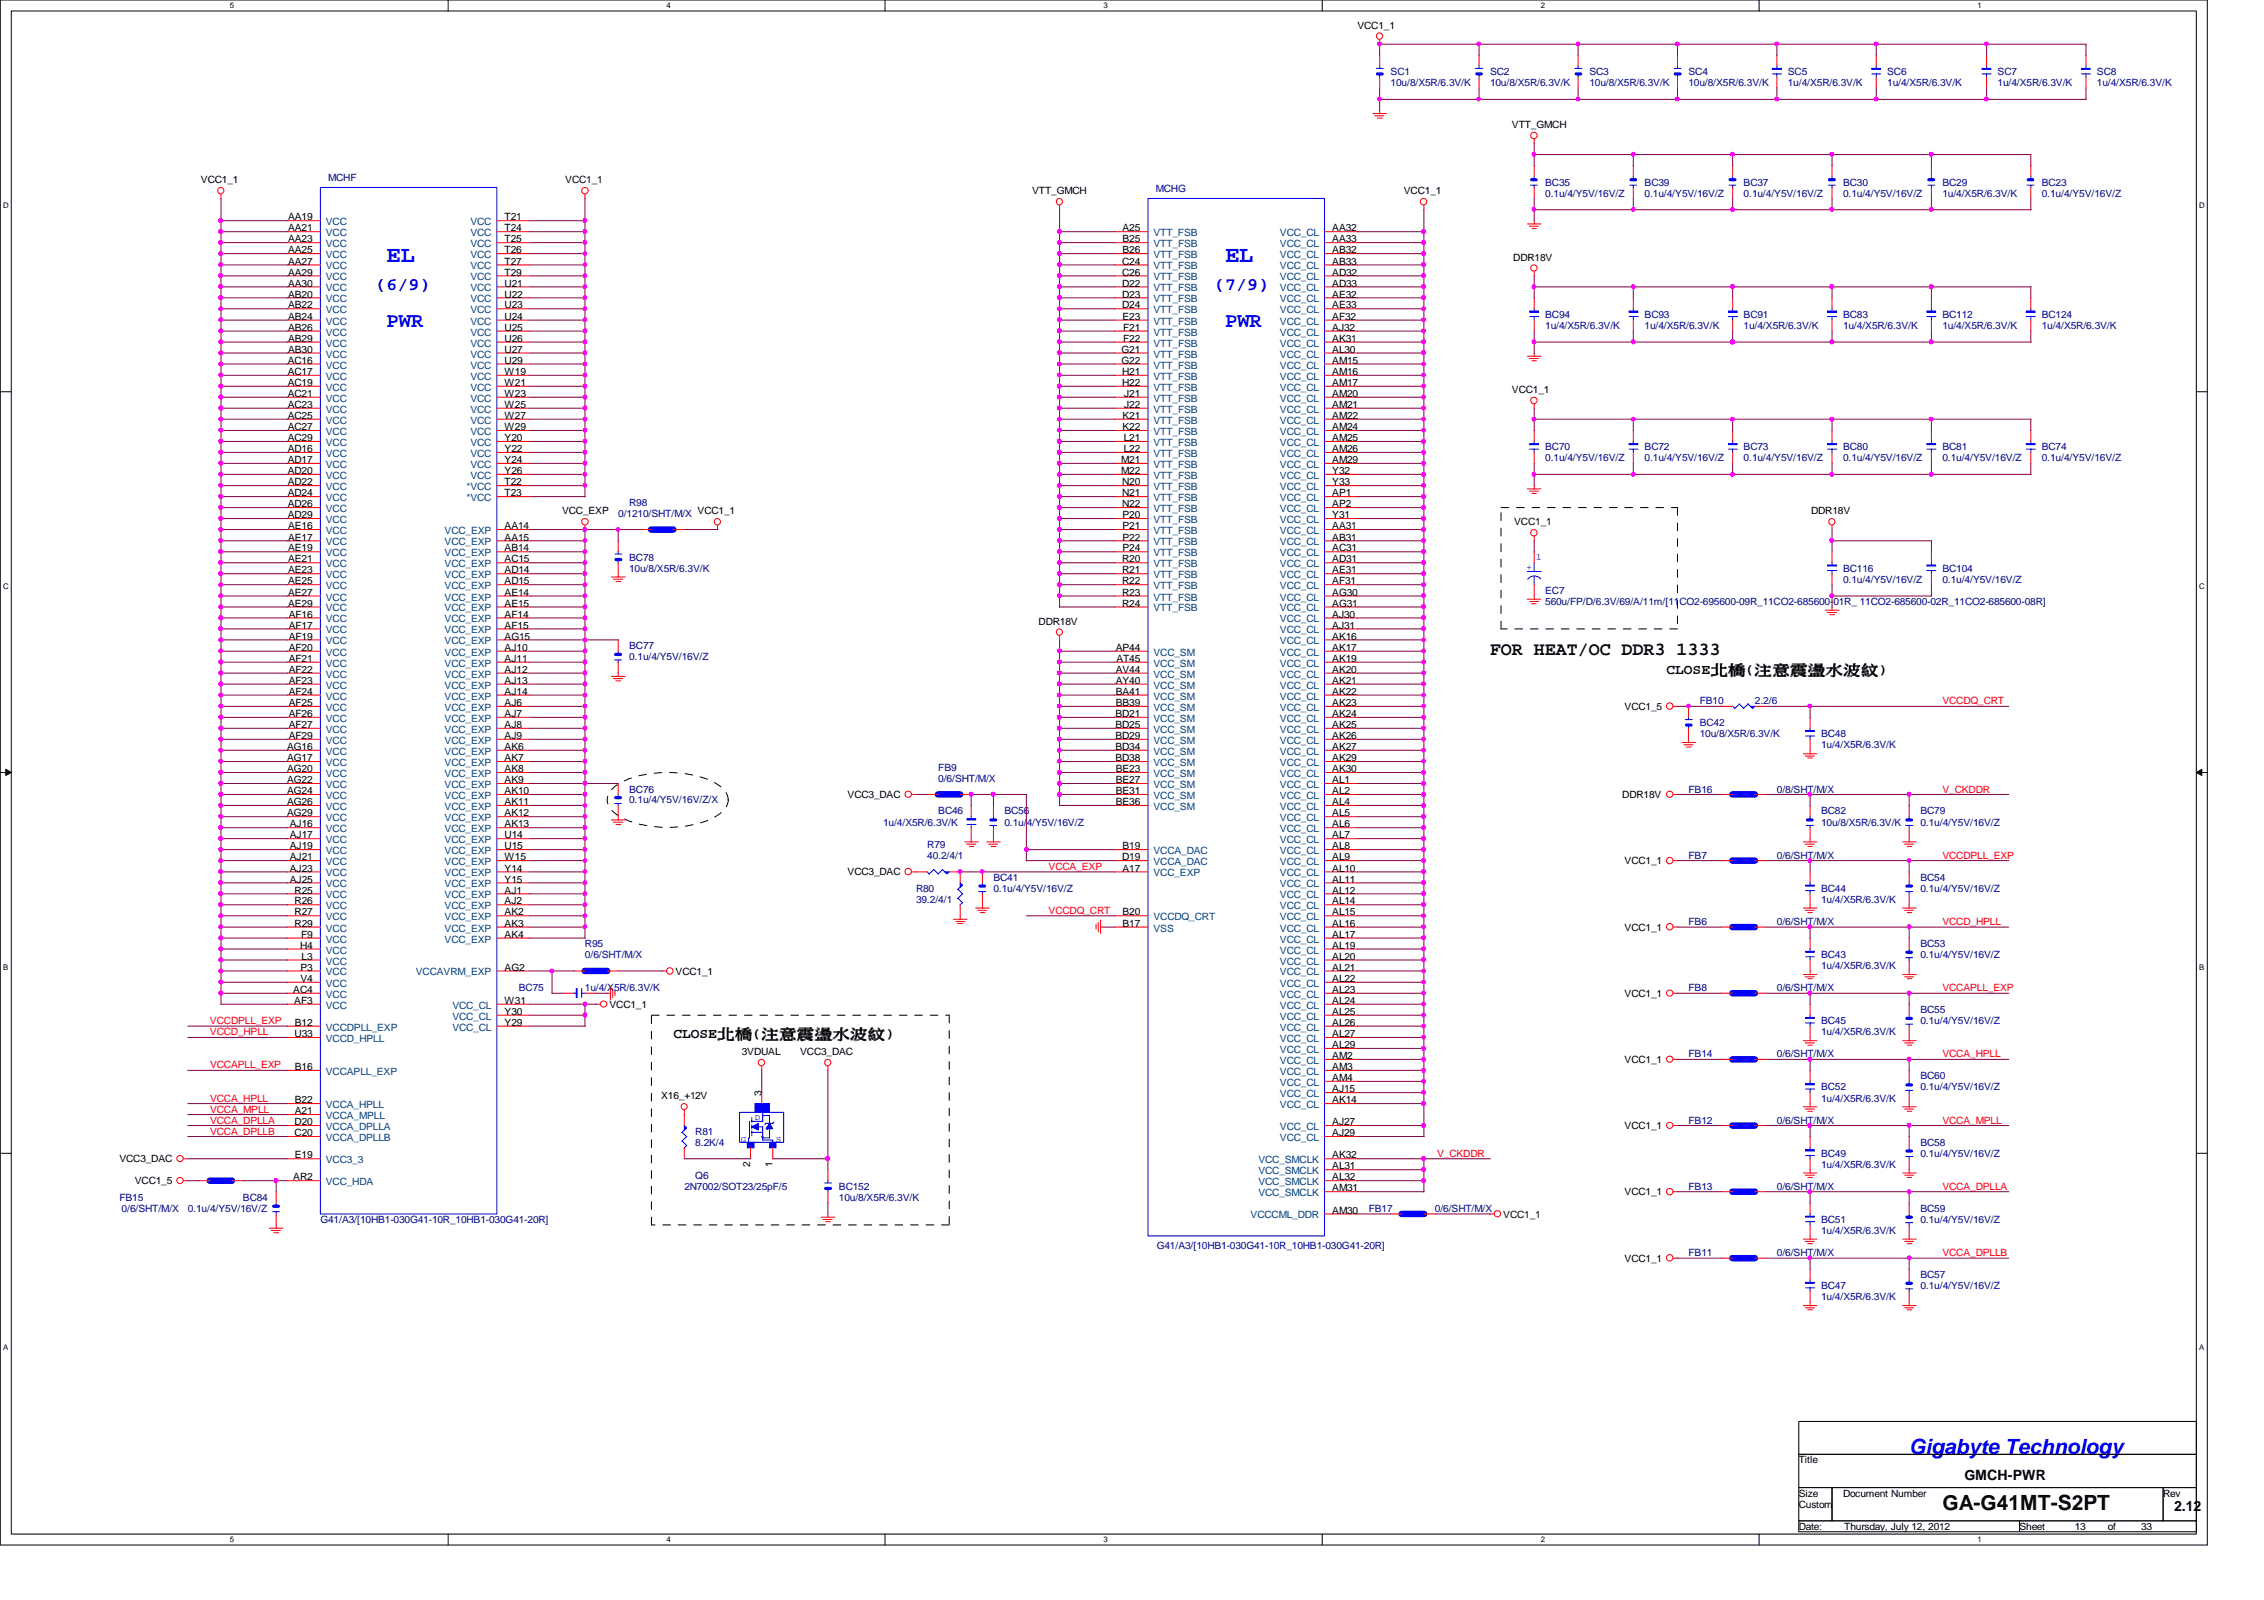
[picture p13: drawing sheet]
<svg xmlns="http://www.w3.org/2000/svg" width="297mm" height="210mm" viewBox="0 0 297 210" stroke-linecap="round" stroke-linejoin="round" font-family="sans-serif">
<defs><g id="words">
<g font-size="3" fill="#00f">
<text x="50.7" y="34.4">EL</text>
<text x="160.7" y="34.4">EL</text>
</g>
<g font-size="2.8" fill="#00f">
<text x="50.7" y="42.8">PWR</text>
<text x="160.7" y="42.8">PWR</text>
<text x="250.5" y="190.8">Gigabyte Technology</text>
</g>
<text font-size="2.8" x="254.8" y="198">GA-G41MT-S2PT</text>
<text font-size="2.5" x="195.5" y="85.9">FOR HEAT/OC DDR3 1333</text>
<g font-size="2.3" fill="#00f">
<text x="49.3" y="38.1">(6/9)</text>
<text x="159.3" y="38.1">(7/9)</text>
</g>
<g font-size="1.9">
<text x="218.6" y="88.4">CLOSE北北(注注注注注注注)</text>
<text x="88.4" y="136.2">CLOSE北北(注注注注注注注)</text>
<text x="257.7" y="194.2">GMCH-PWR</text>
<text x="285.2" y="198.3">2.12</text>
</g>
<g font-size="1.3">
<text x="178.1" y="3.8">VCC1_1</text>
<text x="198.4" y="16.8">VTT_GMCH</text>
<text x="26.4" y="24">VCC1_1</text>
<text x="37.8" y="28.9">AA19</text>
<text x="66.2" y="28.9">T21</text>
<text x="74.2" y="24">VCC1_1</text>
<text x="135.4" y="25.5">VTT_GMCH</text>
<text x="184.2" y="25.5">VCC1_1</text>
<text x="37.8" y="30.4">AA21</text>
<text x="37.8" y="31.8">AA23</text>
<text x="37.8" y="33.2">AA25</text>
<text x="37.8" y="34.7">AA27</text>
<text x="66.2" y="30.4">T24</text>
<text x="66.2" y="31.8">T25</text>
<text x="66.2" y="33.2">T26</text>
<text x="66.2" y="34.7">T27</text>
<text x="147.2" y="34.7">C24</text>
<text x="147.3" y="30.4">A25</text>
<text x="147.3" y="31.8">B25</text>
<text x="147.3" y="33.2">B26</text>
<text x="174.8" y="30.4">AA32</text>
<text x="174.8" y="31.8">AA33</text>
<text x="174.8" y="33.2">AB32</text>
<text x="174.8" y="34.7">AB33</text>
<text x="198.5" y="34.2">DDR18V</text>
<text x="37.8" y="39">AB20</text>
<text x="37.8" y="40.5">AB22</text>
<text x="37.8" y="42">AB24</text>
<text x="37.8" y="36.2">AA29</text>
<text x="37.8" y="37.6">AA30</text>
<text x="66.2" y="36.2">T29</text>
<text x="66.2" y="37.6">U21</text>
<text x="66.2" y="39">U22</text>
<text x="66.2" y="40.5">U23</text>
<text x="66.2" y="42">U24</text>
<text x="147.2" y="36.2">C26</text>
<text x="147.2" y="37.6">D22</text>
<text x="147.2" y="39">D23</text>
<text x="147.2" y="40.5">D24</text>
<text x="147.3" y="42">E23</text>
<text x="174.8" y="36.2">AD32</text>
<text x="174.8" y="37.6">AD33</text>
<text x="174.8" y="39">AE32</text>
<text x="174.8" y="40.5">AE33</text>
<text x="174.8" y="42">AF32</text>
<text x="37.8" y="47.7">AC16</text>
<text x="37.8" y="43.4">AB26</text>
<text x="37.8" y="44.8">AB29</text>
<text x="37.8" y="46.3">AB30</text>
<text x="66.2" y="43.4">U25</text>
<text x="66.2" y="44.8">U26</text>
<text x="66.2" y="46.3">U27</text>
<text x="66.2" y="47.7">U29</text>
<text x="147.1" y="46.3">G21</text>
<text x="147.1" y="47.7">G22</text>
<text x="147.4" y="43.4">F21</text>
<text x="147.4" y="44.8">F22</text>
<text x="174.8" y="43.4">AJ32</text>
<text x="174.8" y="44.8">AK31</text>
<text x="174.8" y="46.3">AL30</text>
<text x="174.8" y="47.7">AM15</text>
<text x="37.8" y="49.2">AC17</text>
<text x="37.8" y="50.6">AC19</text>
<text x="37.8" y="52.1">AC21</text>
<text x="37.8" y="53.5">AC23</text>
<text x="66.2" y="49.2">W19</text>
<text x="66.2" y="50.6">W21</text>
<text x="66.2" y="52.1">W23</text>
<text x="66.2" y="53.5">W25</text>
<text x="147.2" y="49.2">H21</text>
<text x="147.2" y="50.6">H22</text>
<text x="147.5" y="52.1">J21</text>
<text x="147.5" y="53.5">J22</text>
<text x="174.8" y="49.2">AM16</text>
<text x="174.8" y="50.6">AM17</text>
<text x="174.8" y="52.1">AM20</text>
<text x="174.8" y="53.5">AM21</text>
<text x="198.4" y="51.6">VCC1_1</text>
<text x="37.8" y="54.9">AC25</text>
<text x="37.8" y="56.4">AC27</text>
<text x="37.8" y="57.9">AC29</text>
<text x="37.8" y="59.3">AD16</text>
<text x="66.2" y="54.9">W27</text>
<text x="66.2" y="56.4">W29</text>
<text x="66.2" y="57.9">Y20</text>
<text x="66.2" y="59.3">Y22</text>
<text x="147.3" y="54.9">K21</text>
<text x="147.3" y="56.4">K22</text>
<text x="147.4" y="57.9">L21</text>
<text x="147.4" y="59.3">L22</text>
<text x="174.8" y="54.9">AM22</text>
<text x="174.8" y="56.4">AM24</text>
<text x="174.8" y="57.9">AM25</text>
<text x="174.8" y="59.3">AM26</text>
<text x="37.8" y="60.7">AD17</text>
<text x="37.8" y="62.2">AD20</text>
<text x="37.8" y="63.7">AD22</text>
<text x="37.8" y="65.1">AD24</text>
<text x="66.2" y="60.7">Y24</text>
<text x="66.2" y="62.2">Y26</text>
<text x="66.2" y="63.7">T22</text>
<text x="66.2" y="65.1">T23</text>
<text x="147.1" y="60.7">M21</text>
<text x="147.1" y="62.2">M22</text>
<text x="147.2" y="63.7">N20</text>
<text x="147.2" y="65.1">N21</text>
<text x="174.8" y="60.7">AM29</text>
<text x="174.8" y="62.2">Y32</text>
<text x="174.8" y="63.7">Y33</text>
<text x="174.8" y="65.1">AP1</text>
<text x="37.8" y="66.5">AD26</text>
<text x="37.8" y="68">AD29</text>
<text x="37.8" y="69.4">AE16</text>
<text x="37.8" y="70.9">AE17</text>
<text x="66.2" y="69.4">AA14</text>
<text x="66.2" y="70.9">AA15</text>
<text x="73.7" y="67.5">VCC_EXP</text>
<text x="147.2" y="66.5">N22</text>
<text x="147.3" y="68">P20</text>
<text x="147.3" y="69.4">P21</text>
<text x="147.3" y="70.9">P22</text>
<text x="174.8" y="66.5">AP2</text>
<text x="174.8" y="68">Y31</text>
<text x="174.8" y="69.4">AA31</text>
<text x="174.8" y="70.9">AB31</text>
<text x="198.7" y="68.9">VCC1_1</text>
<text x="237.6" y="67.5">DDR18V</text>
<text x="37.8" y="72.3">AE19</text>
<text x="37.8" y="73.8">AE21</text>
<text x="37.8" y="75.2">AE23</text>
<text x="37.8" y="76.7">AE25</text>
<text x="66.2" y="75.2">AD14</text>
<text x="66.2" y="76.7">AD15</text>
<text x="66.2" y="72.3">AB14</text>
<text x="66.2" y="73.8">AC15</text>
<text x="147.2" y="73.8">R20</text>
<text x="147.2" y="75.2">R21</text>
<text x="147.2" y="76.7">R22</text>
<text x="147.3" y="72.3">P24</text>
<text x="174.8" y="72.3">AC31</text>
<text x="174.8" y="73.8">AD31</text>
<text x="174.8" y="75.2">AE31</text>
<text x="174.8" y="76.7">AF31</text>
<text x="37.8" y="78.1">AE27</text>
<text x="37.8" y="79.6">AE29</text>
<text x="37.9" y="81">AF16</text>
<text x="37.9" y="82.5">AF17</text>
<text x="37.9" y="83.9">AF19</text>
<text x="66.2" y="83.9">AG15</text>
<text x="66.2" y="78.1">AE14</text>
<text x="66.2" y="79.6">AE15</text>
<text x="66.2" y="81">AF14</text>
<text x="66.2" y="82.5">AF15</text>
<text x="136.3" y="82">DDR18V</text>
<text x="147.2" y="78.1">R23</text>
<text x="147.2" y="79.6">R24</text>
<text x="174.8" y="78.1">AG30</text>
<text x="174.8" y="79.6">AG31</text>
<text x="174.8" y="81">AJ30</text>
<text x="174.8" y="82.5">AJ31</text>
<text x="174.8" y="83.9">AK16</text>
<text x="37.9" y="85.4">AF20</text>
<text x="37.9" y="86.8">AF21</text>
<text x="37.9" y="88.3">AF22</text>
<text x="37.9" y="89.7">AF23</text>
<text x="66.2" y="85.4">AJ10</text>
<text x="66.2" y="86.8">AJ11</text>
<text x="66.2" y="88.3">AJ12</text>
<text x="66.2" y="89.7">AJ13</text>
<text x="146.4" y="85.4">AP44</text>
<text x="146.4" y="88.3">AV44</text>
<text x="146.4" y="89.7">AY40</text>
<text x="146.5" y="86.8">AT45</text>
<text x="174.8" y="85.4">AK17</text>
<text x="174.8" y="86.8">AK19</text>
<text x="174.8" y="88.3">AK20</text>
<text x="174.8" y="89.7">AK21</text>
<text x="37.9" y="91.1">AF24</text>
<text x="37.9" y="92.6">AF25</text>
<text x="37.9" y="94.1">AF26</text>
<text x="37.9" y="95.5">AF27</text>
<text x="66.2" y="91.1">AJ14</text>
<text x="66.2" y="92.6">AJ6</text>
<text x="66.2" y="94.1">AJ7</text>
<text x="66.2" y="95.5">AJ8</text>
<text x="146.3" y="94.1">BD21</text>
<text x="146.3" y="95.5">BD25</text>
<text x="146.4" y="91.1">BA41</text>
<text x="146.4" y="92.6">BB39</text>
<text x="174.8" y="91.1">AK22</text>
<text x="174.8" y="92.6">AK23</text>
<text x="174.8" y="94.1">AK24</text>
<text x="174.8" y="95.5">AK25</text>
<text x="213.1" y="93.1">VCC1_5</text>
<text x="37.7" y="98.4">AG16</text>
<text x="37.7" y="99.9">AG17</text>
<text x="37.7" y="101.3">AG20</text>
<text x="37.9" y="96.9">AF29</text>
<text x="66.2" y="96.9">AJ9</text>
<text x="66.2" y="98.4">AK6</text>
<text x="66.2" y="99.9">AK7</text>
<text x="66.2" y="101.3">AK8</text>
<text x="146.3" y="96.9">BD29</text>
<text x="146.3" y="98.4">BD34</text>
<text x="146.3" y="99.9">BD38</text>
<text x="146.4" y="101.3">BE23</text>
<text x="174.8" y="96.9">AK26</text>
<text x="174.8" y="98.4">AK27</text>
<text x="174.8" y="99.9">AK29</text>
<text x="174.8" y="101.3">AK30</text>
<text x="37.7" y="102.7">AG22</text>
<text x="37.7" y="104.2">AG24</text>
<text x="37.7" y="105.6">AG26</text>
<text x="37.7" y="107.1">AG29</text>
<text x="66.2" y="102.7">AK9</text>
<text x="66.2" y="104.2">AK10</text>
<text x="66.2" y="105.6">AK11</text>
<text x="66.2" y="107.1">AK12</text>
<text x="111.2" y="104.7">VCC3_DAC</text>
<text x="146.4" y="102.7">BE27</text>
<text x="146.4" y="104.2">BE31</text>
<text x="146.4" y="105.6">BE36</text>
<text x="174.8" y="102.7">AL1</text>
<text x="174.8" y="104.2">AL2</text>
<text x="174.8" y="105.6">AL4</text>
<text x="174.8" y="107.1">AL5</text>
<text x="212.8" y="104.7">DDR18V</text>
<text x="38" y="108.5">AJ16</text>
<text x="38" y="110">AJ17</text>
<text x="38" y="111.4">AJ19</text>
<text x="38" y="112.9">AJ21</text>
<text x="66.2" y="108.5">AK13</text>
<text x="66.2" y="110">U14</text>
<text x="66.2" y="111.4">U15</text>
<text x="66.2" y="112.9">W15</text>
<text x="147.2" y="112.9">D19</text>
<text x="147.3" y="111.4">B19</text>
<text x="174.8" y="108.5">AL6</text>
<text x="174.8" y="110">AL7</text>
<text x="174.8" y="111.4">AL8</text>
<text x="174.8" y="112.9">AL9</text>
<text x="213.1" y="113.4">VCC1_1</text>
<text x="38" y="114.3">AJ23</text>
<text x="38" y="115.8">AJ25</text>
<text x="38.6" y="117.2">R25</text>
<text x="38.6" y="118.7">R26</text>
<text x="66.2" y="114.3">Y14</text>
<text x="66.2" y="115.8">Y15</text>
<text x="66.2" y="117.2">AJ1</text>
<text x="66.2" y="118.7">AJ2</text>
<text x="111.2" y="114.9">VCC3_DAC</text>
<text x="147.3" y="114.3">A17</text>
<text x="174.8" y="114.3">AL10</text>
<text x="174.8" y="115.8">AL11</text>
<text x="174.8" y="117.2">AL12</text>
<text x="174.8" y="118.7">AL14</text>
<text x="38.6" y="120.1">R27</text>
<text x="38.6" y="121.6">R29</text>
<text x="39.4" y="124.5">H4</text>
<text x="39.5" y="123">F9</text>
<text x="39.6" y="125.9">L3</text>
<text x="66.2" y="120.1">AK2</text>
<text x="66.2" y="121.6">AK3</text>
<text x="66.2" y="123">AK4</text>
<text x="147.3" y="120.1">B20</text>
<text x="147.3" y="121.6">B17</text>
<text x="174.8" y="120.1">AL15</text>
<text x="174.8" y="121.6">AL16</text>
<text x="174.8" y="123">AL17</text>
<text x="174.8" y="124.5">AL19</text>
<text x="174.8" y="125.9">AL20</text>
<text x="213.1" y="122.1">VCC1_1</text>
<text x="38.5" y="130.3">AC4</text>
<text x="38.6" y="131.7">AF3</text>
<text x="39.4" y="127.3">P3</text>
<text x="39.4" y="128.8">V4</text>
<text x="66.2" y="127.3">AG2</text>
<text x="66.2" y="131.7">W31</text>
<text x="88.6" y="127.8">VCC1_1</text>
<text x="174.8" y="127.3">AL21</text>
<text x="174.8" y="128.8">AL22</text>
<text x="174.8" y="130.3">AL23</text>
<text x="174.8" y="131.7">AL24</text>
<text x="213.1" y="130.8">VCC1_1</text>
<text x="38.6" y="136.1">U33</text>
<text x="38.7" y="134.6">B12</text>
<text x="66.2" y="133.1">Y30</text>
<text x="66.2" y="134.6">Y29</text>
<text x="80" y="132.2">VCC1_1</text>
<text x="174.8" y="133.1">AL25</text>
<text x="174.8" y="134.6">AL26</text>
<text x="174.8" y="136.1">AL27</text>
<text x="174.8" y="137.5">AL29</text>
<text x="38.7" y="140.4">B16</text>
<text x="97.3" y="138.4">3VDUAL</text>
<text x="99.9" y="143.8" transform="rotate(-90 99.9 143.8)">3</text>
<text x="105" y="138.4">VCC3_DAC</text>
<text x="174.8" y="138.9">AM2</text>
<text x="174.8" y="140.4">AM3</text>
<text x="174.8" y="141.8">AM4</text>
<text x="174.8" y="143.3">AJ15</text>
<text x="213.1" y="139.4">VCC1_1</text>
<text x="38.6" y="147.6">D20</text>
<text x="38.6" y="149.1">C20</text>
<text x="38.7" y="144.7">B22</text>
<text x="38.7" y="146.2">A21</text>
<text x="86.7" y="144.2">X16_+12V</text>
<text x="174.8" y="144.7">AK14</text>
<text x="174.8" y="147.6">AJ27</text>
<text x="174.8" y="149.1">AJ29</text>
<text x="213.1" y="148.1">VCC1_1</text>
<text x="15.7" y="152.5">VCC3_DAC</text>
<text x="17.7" y="155.4">VCC1_5</text>
<text x="38.5" y="154.9">AR2</text>
<text x="38.7" y="152">E19</text>
<text x="98.4" y="153.2" transform="rotate(-90 98.4 153.2)">2</text>
<text x="101.3" y="153.2" transform="rotate(-90 101.3 153.2)">1</text>
<text x="174.8" y="152">AK32</text>
<text x="174.8" y="153.4">AL31</text>
<text x="174.8" y="154.9">AL32</text>
<text x="174.8" y="156.3">AM31</text>
<text x="174.8" y="159.2">AM30</text>
<text x="197.2" y="159.7">VCC1_1</text>
<text x="213.1" y="156.8">VCC1_1</text>
<text x="213.1" y="165.5">VCC1_1</text>
<text x="236" y="192">Title</text>
<text x="236" y="197.8">Custom</text>
<text x="236" y="196.3">Size</text>
<text x="241.8" y="196.3">Document Number</text>
<text x="283.8" y="196.3">Rev</text>
<text x="236" y="200.7">Date:</text>
<text x="242" y="200.7">Thursday, July 12, 2012</text>
<text x="265" y="200.7">Sheet</text>
<text x="272.2" y="200.7">13</text>
<text x="276.6" y="200.7">of</text>
<text x="280.9" y="200.7">33</text>
</g>
<g font-size="1.3" fill="#000080">
<text x="182.5" y="9.9">SC1</text>
<text x="182.5" y="11.3">10u/8/X5R/6.3V/K</text>
<text x="195.5" y="9.9">SC2</text>
<text x="195.5" y="11.3">10u/8/X5R/6.3V/K</text>
<text x="208.5" y="9.9">SC3</text>
<text x="208.5" y="11.3">10u/8/X5R/6.3V/K</text>
<text x="221.5" y="9.9">SC4</text>
<text x="221.5" y="11.3">10u/8/X5R/6.3V/K</text>
<text x="234.6" y="11.3">1u/4/X5R/6.3V/K</text>
<text x="234.6" y="9.9">SC5</text>
<text x="247.6" y="11.3">1u/4/X5R/6.3V/K</text>
<text x="247.6" y="9.9">SC6</text>
<text x="262.1" y="11.3">1u/4/X5R/6.3V/K</text>
<text x="262.1" y="9.9">SC7</text>
<text x="275.1" y="11.3">1u/4/X5R/6.3V/K</text>
<text x="275.1" y="9.9">SC8</text>
<text x="43" y="23.7">MCHF</text>
<text x="151.6" y="25.2">MCHG</text>
<text x="202.7" y="24.3">BC35</text>
<text x="202.7" y="25.8">0.1u/4/Y5V/16V/Z</text>
<text x="215.8" y="24.3">BC39</text>
<text x="215.8" y="25.8">0.1u/4/Y5V/16V/Z</text>
<text x="228.8" y="24.3">BC37</text>
<text x="228.8" y="25.8">0.1u/4/Y5V/16V/Z</text>
<text x="241.8" y="24.3">BC30</text>
<text x="241.8" y="25.8">0.1u/4/Y5V/16V/Z</text>
<text x="254.8" y="24.3">BC29</text>
<text x="254.8" y="25.8">1u/4/X5R/6.3V/K</text>
<text x="267.9" y="24.3">BC23</text>
<text x="267.9" y="25.8">0.1u/4/Y5V/16V/Z</text>
<text x="202.7" y="41.7">BC94</text>
<text x="215.8" y="41.7">BC93</text>
<text x="228.8" y="41.7">BC91</text>
<text x="241.8" y="41.7">BC83</text>
<text x="254.8" y="41.7">BC112</text>
<text x="267.9" y="41.7">BC124</text>
<text x="202.7" y="43.2">1u/4/X5R/6.3V/K</text>
<text x="215.8" y="43.2">1u/4/X5R/6.3V/K</text>
<text x="228.8" y="43.2">1u/4/X5R/6.3V/K</text>
<text x="241.8" y="43.2">1u/4/X5R/6.3V/K</text>
<text x="254.8" y="43.2">1u/4/X5R/6.3V/K</text>
<text x="267.9" y="43.2">1u/4/X5R/6.3V/K</text>
<text x="202.7" y="59.1">BC70</text>
<text x="215.8" y="59.1">BC72</text>
<text x="228.8" y="59.1">BC73</text>
<text x="241.8" y="59.1">BC80</text>
<text x="254.8" y="59.1">BC81</text>
<text x="267.9" y="59.1">BC74</text>
<text x="202.7" y="60.5">0.1u/4/Y5V/16V/Z</text>
<text x="215.8" y="60.5">0.1u/4/Y5V/16V/Z</text>
<text x="228.8" y="60.5">0.1u/4/Y5V/16V/Z</text>
<text x="241.8" y="60.5">0.1u/4/Y5V/16V/Z</text>
<text x="254.8" y="60.5">0.1u/4/Y5V/16V/Z</text>
<text x="267.9" y="60.5">0.1u/4/Y5V/16V/Z</text>
<text x="81.1" y="67.8">0/1210/SHT/M/X VCC1_1</text>
<text x="82.5" y="66.3">R98</text>
<text x="82.5" y="73.6">BC78</text>
<text x="82.5" y="75">10u/8/X5R/6.3V/K</text>
<text x="202.7" y="77.9">EC7</text>
<text x="241.8" y="76.5">0.1u/4/Y5V/16V/Z</text>
<text x="241.8" y="75">BC116</text>
<text x="254.8" y="76.5">0.1u/4/Y5V/16V/Z</text>
<text x="254.8" y="75">BC104</text>
<text x="202.7" y="79.4">560u/FP/D/6.3V/69/A/11m/[11CO2-695600-09R_11CO2-685600-01R_ 11CO2-685600-02R_11CO2-685600-08R]</text>
<text x="82.5" y="85.1">BC77</text>
<text x="82.5" y="86.6">0.1u/4/Y5V/16V/Z</text>
<text x="223" y="92.4">FB10</text>
<text x="223" y="95.3">BC42</text>
<text x="230.2" y="92.4">2.2/6</text>
<text x="123.1" y="101.1">FB9</text>
<text x="223" y="96.7">10u/8/X5R/6.3V/K</text>
<text x="238.9" y="98.2">1u/4/X5R/6.3V/K</text>
<text x="238.9" y="96.7">BC48</text>
<text x="82.5" y="104">BC76</text>
<text x="82.5" y="105.4">0.1u/4/Y5V/16V/Z/X</text>
<text x="123.1" y="106.8">BC46</text>
<text x="123.1" y="102.5">0/6/SHT/M/X</text>
<text x="131.8" y="106.8">BC56</text>
<text x="221.5" y="104">FB16</text>
<text x="233.1" y="104">0/8/SHT/M/X</text>
<text x="238.9" y="106.8">BC82</text>
<text x="252" y="106.8">BC79</text>
<text x="115.9" y="108.3">1u/4/X5R/6.3V/K</text>
<text x="121.7" y="111.2">R79</text>
<text x="121.7" y="112.6">40.2/4/1</text>
<text x="131.8" y="108.3">0.1u/4/Y5V/16V/Z</text>
<text x="221.5" y="112.6">FB7</text>
<text x="233.1" y="112.6">0/6/SHT/M/X</text>
<text x="238.9" y="108.3">10u/8/X5R/6.3V/K</text>
<text x="252" y="108.3">0.1u/4/Y5V/16V/Z</text>
<text x="120.2" y="117">R80</text>
<text x="120.2" y="118.4">39.2/4/1</text>
<text x="130.3" y="115.6">BC41</text>
<text x="130.3" y="117">0.1u/4/Y5V/16V/Z</text>
<text x="238.9" y="118.4">1u/4/X5R/6.3V/K</text>
<text x="238.9" y="117">BC44</text>
<text x="252" y="115.6">BC54</text>
<text x="252" y="117">0.1u/4/Y5V/16V/Z</text>
<text x="76.7" y="124.2">R95</text>
<text x="76.7" y="125.7">0/6/SHT/M/X</text>
<text x="221.5" y="121.3">FB6</text>
<text x="233.1" y="121.3">0/6/SHT/M/X</text>
<text x="238.9" y="125.7">BC43</text>
<text x="252" y="124.2">BC53</text>
<text x="252" y="125.7">0.1u/4/Y5V/16V/Z</text>
<text x="68.1" y="130">BC75</text>
<text x="76.7" y="130">1u/4/X5R/6.3V/K</text>
<text x="221.5" y="130">FB8</text>
<text x="233.1" y="130">0/6/SHT/M/X</text>
<text x="238.9" y="127.1">1u/4/X5R/6.3V/K</text>
<text x="238.9" y="135.8">1u/4/X5R/6.3V/K</text>
<text x="238.9" y="134.4">BC45</text>
<text x="252" y="132.9">BC55</text>
<text x="252" y="134.4">0.1u/4/Y5V/16V/Z</text>
<text x="221.5" y="138.7">FB14</text>
<text x="233.1" y="138.7">0/6/SHT/M/X</text>
<text x="238.9" y="143">BC52</text>
<text x="252" y="141.6">BC60</text>
<text x="252" y="143">0.1u/4/Y5V/16V/Z</text>
<text x="91.2" y="148.8">R81</text>
<text x="221.5" y="147.4">FB12</text>
<text x="233.1" y="147.4">0/6/SHT/M/X</text>
<text x="238.9" y="144.5">1u/4/X5R/6.3V/K</text>
<text x="91.2" y="154.6">Q6</text>
<text x="91.2" y="150.3">8.2K/4</text>
<text x="238.9" y="153.2">1u/4/X5R/6.3V/K</text>
<text x="238.9" y="151.8">BC49</text>
<text x="252" y="150.3">BC58</text>
<text x="252" y="151.8">0.1u/4/Y5V/16V/Z</text>
<text x="15.7" y="157.5">FB15</text>
<text x="16" y="159">0/6/SHT/M/X</text>
<text x="24.6" y="159">0.1u/4/Y5V/16V/Z</text>
<text x="31.9" y="157.5">BC84</text>
<text x="42" y="160.4">G41/A3/[10HB1-030G41-10R_10HB1-030G41-20R]</text>
<text x="89.8" y="156.1">2N7002/SOT23/25pF/5</text>
<text x="110.1" y="156.1">BC152</text>
<text x="110.1" y="157.5">10u/8/X5R/6.3V/K</text>
<text x="179.6" y="159">FB17</text>
<text x="188.3" y="159">0/6/SHT/M/X</text>
<text x="221.5" y="156.1">FB13</text>
<text x="233.1" y="156.1">0/6/SHT/M/X</text>
<text x="238.9" y="161.9">1u/4/X5R/6.3V/K</text>
<text x="238.9" y="160.4">BC51</text>
<text x="252" y="159">BC59</text>
<text x="252" y="160.4">0.1u/4/Y5V/16V/Z</text>
<text x="151.8" y="163.9">G41/A3/[10HB1-030G41-10R_10HB1-030G41-20R]</text>
<text x="221.5" y="164.8">FB11</text>
<text x="233.1" y="164.8">0/6/SHT/M/X</text>
<text x="252" y="167.7">BC57</text>
<text x="238.9" y="170.6">1u/4/X5R/6.3V/K</text>
<text x="238.9" y="169.1">BC47</text>
<text x="252" y="169.1">0.1u/4/Y5V/16V/Z</text>
</g>
<g font-size="1.3" fill="#004080">
<text x="42.8" y="29.5">VCC</text>
<text x="61.7" y="29.5">VCC</text>
<text x="42.8" y="31">VCC</text>
<text x="42.8" y="32.4">VCC</text>
<text x="42.8" y="33.9">VCC</text>
<text x="42.8" y="35.3">VCC</text>
<text x="61.7" y="31">VCC</text>
<text x="61.7" y="32.4">VCC</text>
<text x="61.7" y="33.9">VCC</text>
<text x="61.7" y="35.3">VCC</text>
<text x="151.3" y="31">VTT_FSB</text>
<text x="151.3" y="32.4">VTT_FSB</text>
<text x="151.3" y="33.9">VTT_FSB</text>
<text x="151.3" y="35.3">VTT_FSB</text>
<text x="167.9" y="31">VCC_CL</text>
<text x="167.9" y="32.4">VCC_CL</text>
<text x="167.9" y="33.9">VCC_CL</text>
<text x="167.9" y="35.3">VCC_CL</text>
<text x="42.8" y="36.8">VCC</text>
<text x="42.8" y="38.2">VCC</text>
<text x="42.8" y="39.7">VCC</text>
<text x="42.8" y="41.1">VCC</text>
<text x="61.7" y="38.2">VCC</text>
<text x="61.7" y="39.7">VCC</text>
<text x="61.7" y="41.1">VCC</text>
<text x="61.7" y="36.8">VCC</text>
<text x="151.3" y="36.8">VTT_FSB</text>
<text x="151.3" y="38.2">VTT_FSB</text>
<text x="151.3" y="39.7">VTT_FSB</text>
<text x="151.3" y="41.1">VTT_FSB</text>
<text x="167.9" y="36.8">VCC_CL</text>
<text x="167.9" y="38.2">VCC_CL</text>
<text x="167.9" y="39.7">VCC_CL</text>
<text x="167.9" y="41.1">VCC_CL</text>
<text x="42.8" y="42.6">VCC</text>
<text x="42.8" y="44">VCC</text>
<text x="42.8" y="45.5">VCC</text>
<text x="42.8" y="46.9">VCC</text>
<text x="61.7" y="42.6">VCC</text>
<text x="61.7" y="44">VCC</text>
<text x="61.7" y="45.5">VCC</text>
<text x="61.7" y="46.9">VCC</text>
<text x="151.3" y="42.6">VTT_FSB</text>
<text x="151.3" y="44">VTT_FSB</text>
<text x="151.3" y="45.5">VTT_FSB</text>
<text x="151.3" y="46.9">VTT_FSB</text>
<text x="167.9" y="42.6">VCC_CL</text>
<text x="167.9" y="44">VCC_CL</text>
<text x="167.9" y="45.5">VCC_CL</text>
<text x="167.9" y="46.9">VCC_CL</text>
<text x="42.8" y="48.3">VCC</text>
<text x="42.8" y="49.8">VCC</text>
<text x="42.8" y="51.3">VCC</text>
<text x="42.8" y="52.7">VCC</text>
<text x="61.7" y="48.3">VCC</text>
<text x="61.7" y="49.8">VCC</text>
<text x="61.7" y="51.3">VCC</text>
<text x="61.7" y="52.7">VCC</text>
<text x="151.3" y="48.3">VTT_FSB</text>
<text x="151.3" y="49.8">VTT_FSB</text>
<text x="151.3" y="51.3">VTT_FSB</text>
<text x="151.3" y="52.7">VTT_FSB</text>
<text x="167.9" y="48.3">VCC_CL</text>
<text x="167.9" y="49.8">VCC_CL</text>
<text x="167.9" y="51.3">VCC_CL</text>
<text x="167.9" y="52.7">VCC_CL</text>
<text x="42.8" y="54.1">VCC</text>
<text x="42.8" y="55.6">VCC</text>
<text x="42.8" y="57.1">VCC</text>
<text x="42.8" y="58.5">VCC</text>
<text x="42.8" y="59.9">VCC</text>
<text x="61.7" y="54.1">VCC</text>
<text x="61.7" y="55.6">VCC</text>
<text x="61.7" y="57.1">VCC</text>
<text x="61.7" y="58.5">VCC</text>
<text x="61.7" y="59.9">VCC</text>
<text x="151.3" y="54.1">VTT_FSB</text>
<text x="151.3" y="55.6">VTT_FSB</text>
<text x="151.3" y="57.1">VTT_FSB</text>
<text x="151.3" y="58.5">VTT_FSB</text>
<text x="151.3" y="59.9">VTT_FSB</text>
<text x="167.9" y="54.1">VCC_CL</text>
<text x="167.9" y="55.6">VCC_CL</text>
<text x="167.9" y="57.1">VCC_CL</text>
<text x="167.9" y="58.5">VCC_CL</text>
<text x="167.9" y="59.9">VCC_CL</text>
<text x="42.8" y="61.4">VCC</text>
<text x="42.8" y="62.8">VCC</text>
<text x="42.8" y="64.3">VCC</text>
<text x="42.8" y="65.7">VCC</text>
<text x="61.2" y="64.3">*VCC</text>
<text x="61.2" y="65.7">*VCC</text>
<text x="61.7" y="61.4">VCC</text>
<text x="61.7" y="62.8">VCC</text>
<text x="151.3" y="61.4">VTT_FSB</text>
<text x="151.3" y="62.8">VTT_FSB</text>
<text x="151.3" y="64.3">VTT_FSB</text>
<text x="151.3" y="65.7">VTT_FSB</text>
<text x="167.9" y="61.4">VCC_CL</text>
<text x="167.9" y="62.8">VCC_CL</text>
<text x="167.9" y="64.3">VCC_CL</text>
<text x="167.9" y="65.7">VCC_CL</text>
<text x="42.8" y="67.2">VCC</text>
<text x="42.8" y="68.6">VCC</text>
<text x="42.8" y="70.1">VCC</text>
<text x="42.8" y="71.5">VCC</text>
<text x="58.3" y="70.1">VCC_EXP</text>
<text x="58.3" y="71.5">VCC_EXP</text>
<text x="151.3" y="67.2">VTT_FSB</text>
<text x="151.3" y="68.6">VTT_FSB</text>
<text x="151.3" y="70.1">VTT_FSB</text>
<text x="151.3" y="71.5">VTT_FSB</text>
<text x="167.9" y="67.2">VCC_CL</text>
<text x="167.9" y="68.6">VCC_CL</text>
<text x="167.9" y="70.1">VCC_CL</text>
<text x="167.9" y="71.5">VCC_CL</text>
<text x="42.8" y="73">VCC</text>
<text x="42.8" y="74.4">VCC</text>
<text x="42.8" y="75.9">VCC</text>
<text x="42.8" y="77.3">VCC</text>
<text x="58.3" y="75.9">VCC_EXP</text>
<text x="58.3" y="77.3">VCC_EXP</text>
<text x="58.3" y="73">VCC_EXP</text>
<text x="58.3" y="74.4">VCC_EXP</text>
<text x="151.3" y="73">VTT_FSB</text>
<text x="151.3" y="74.4">VTT_FSB</text>
<text x="151.3" y="75.9">VTT_FSB</text>
<text x="151.3" y="77.3">VTT_FSB</text>
<text x="167.9" y="73">VCC_CL</text>
<text x="167.9" y="74.4">VCC_CL</text>
<text x="167.9" y="75.9">VCC_CL</text>
<text x="167.9" y="77.3">VCC_CL</text>
<text x="42.8" y="78.8">VCC</text>
<text x="42.8" y="80.2">VCC</text>
<text x="42.8" y="81.7">VCC</text>
<text x="42.8" y="83.1">VCC</text>
<text x="58.3" y="78.8">VCC_EXP</text>
<text x="58.3" y="80.2">VCC_EXP</text>
<text x="58.3" y="81.7">VCC_EXP</text>
<text x="58.3" y="83.1">VCC_EXP</text>
<text x="151.3" y="78.8">VTT_FSB</text>
<text x="151.3" y="80.2">VTT_FSB</text>
<text x="167.9" y="78.8">VCC_CL</text>
<text x="167.9" y="80.2">VCC_CL</text>
<text x="167.9" y="81.7">VCC_CL</text>
<text x="167.9" y="83.1">VCC_CL</text>
<text x="42.8" y="84.5">VCC</text>
<text x="42.8" y="86">VCC</text>
<text x="42.8" y="87.5">VCC</text>
<text x="42.8" y="88.9">VCC</text>
<text x="58.3" y="84.5">VCC_EXP</text>
<text x="58.3" y="86">VCC_EXP</text>
<text x="58.3" y="87.5">VCC_EXP</text>
<text x="58.3" y="88.9">VCC_EXP</text>
<text x="151.3" y="86">VCC_SM</text>
<text x="151.3" y="87.5">VCC_SM</text>
<text x="151.3" y="88.9">VCC_SM</text>
<text x="167.9" y="84.5">VCC_CL</text>
<text x="167.9" y="86">VCC_CL</text>
<text x="167.9" y="87.5">VCC_CL</text>
<text x="167.9" y="88.9">VCC_CL</text>
<text x="42.8" y="90.3">VCC</text>
<text x="42.8" y="91.8">VCC</text>
<text x="42.8" y="93.3">VCC</text>
<text x="42.8" y="94.7">VCC</text>
<text x="58.3" y="90.3">VCC_EXP</text>
<text x="58.3" y="91.8">VCC_EXP</text>
<text x="58.3" y="93.3">VCC_EXP</text>
<text x="58.3" y="94.7">VCC_EXP</text>
<text x="151.3" y="90.3">VCC_SM</text>
<text x="151.3" y="91.8">VCC_SM</text>
<text x="151.3" y="93.3">VCC_SM</text>
<text x="151.3" y="94.7">VCC_SM</text>
<text x="167.9" y="90.3">VCC_CL</text>
<text x="167.9" y="91.8">VCC_CL</text>
<text x="167.9" y="93.3">VCC_CL</text>
<text x="167.9" y="94.7">VCC_CL</text>
<text x="42.8" y="96.1">VCC</text>
<text x="42.8" y="97.6">VCC</text>
<text x="42.8" y="99">VCC</text>
<text x="42.8" y="100.5">VCC</text>
<text x="42.8" y="101.9">VCC</text>
<text x="58.3" y="96.1">VCC_EXP</text>
<text x="58.3" y="97.6">VCC_EXP</text>
<text x="58.3" y="99">VCC_EXP</text>
<text x="58.3" y="100.5">VCC_EXP</text>
<text x="58.3" y="101.9">VCC_EXP</text>
<text x="151.3" y="96.1">VCC_SM</text>
<text x="151.3" y="97.6">VCC_SM</text>
<text x="151.3" y="99">VCC_SM</text>
<text x="151.3" y="100.5">VCC_SM</text>
<text x="151.3" y="101.9">VCC_SM</text>
<text x="167.9" y="96.1">VCC_CL</text>
<text x="167.9" y="97.6">VCC_CL</text>
<text x="167.9" y="99">VCC_CL</text>
<text x="167.9" y="100.5">VCC_CL</text>
<text x="167.9" y="101.9">VCC_CL</text>
<text x="42.8" y="103.4">VCC</text>
<text x="42.8" y="104.8">VCC</text>
<text x="42.8" y="106.3">VCC</text>
<text x="42.8" y="107.7">VCC</text>
<text x="58.3" y="103.4">VCC_EXP</text>
<text x="58.3" y="104.8">VCC_EXP</text>
<text x="58.3" y="106.3">VCC_EXP</text>
<text x="58.3" y="107.7">VCC_EXP</text>
<text x="151.3" y="103.4">VCC_SM</text>
<text x="151.3" y="104.8">VCC_SM</text>
<text x="151.3" y="106.3">VCC_SM</text>
<text x="167.9" y="103.4">VCC_CL</text>
<text x="167.9" y="104.8">VCC_CL</text>
<text x="167.9" y="106.3">VCC_CL</text>
<text x="167.9" y="107.7">VCC_CL</text>
<text x="42.8" y="109.2">VCC</text>
<text x="42.8" y="110.6">VCC</text>
<text x="42.8" y="112.1">VCC</text>
<text x="42.8" y="113.5">VCC</text>
<text x="58.3" y="110.6">VCC_EXP</text>
<text x="58.3" y="112.1">VCC_EXP</text>
<text x="58.3" y="113.5">VCC_EXP</text>
<text x="58.3" y="109.2">VCC_EXP</text>
<text x="151.3" y="112.1">VCCA_DAC</text>
<text x="151.3" y="113.5">VCCA_DAC</text>
<text x="167.9" y="109.2">VCC_CL</text>
<text x="167.9" y="110.6">VCC_CL</text>
<text x="167.9" y="112.1">VCC_CL</text>
<text x="167.9" y="113.5">VCC_CL</text>
<text x="42.8" y="117.9">VCC</text>
<text x="42.8" y="119.3">VCC</text>
<text x="42.8" y="115">VCC</text>
<text x="42.8" y="116.4">VCC</text>
<text x="58.3" y="115">VCC_EXP</text>
<text x="58.3" y="116.4">VCC_EXP</text>
<text x="58.3" y="117.9">VCC_EXP</text>
<text x="58.3" y="119.3">VCC_EXP</text>
<text x="151.3" y="115">VCC_EXP</text>
<text x="167.9" y="115">VCC_CL</text>
<text x="167.9" y="116.4">VCC_CL</text>
<text x="167.9" y="117.9">VCC_CL</text>
<text x="167.9" y="119.3">VCC_CL</text>
<text x="42.8" y="120.7">VCC</text>
<text x="42.8" y="122.2">VCC</text>
<text x="42.8" y="123.7">VCC</text>
<text x="42.8" y="125.1">VCC</text>
<text x="58.3" y="120.7">VCC_EXP</text>
<text x="58.3" y="122.2">VCC_EXP</text>
<text x="58.3" y="123.7">VCC_EXP</text>
<text x="151.3" y="120.7">VCCDQ_CRT</text>
<text x="151.3" y="122.2">VSS</text>
<text x="167.9" y="120.7">VCC_CL</text>
<text x="167.9" y="122.2">VCC_CL</text>
<text x="167.9" y="123.7">VCC_CL</text>
<text x="167.9" y="125.1">VCC_CL</text>
<text x="42.8" y="126.5">VCC</text>
<text x="42.8" y="128">VCC</text>
<text x="42.8" y="129.5">VCC</text>
<text x="42.8" y="130.9">VCC</text>
<text x="54.6" y="128">VCCAVRM_EXP</text>
<text x="167.9" y="126.5">VCC_CL</text>
<text x="167.9" y="128">VCC_CL</text>
<text x="167.9" y="129.5">VCC_CL</text>
<text x="167.9" y="130.9">VCC_CL</text>
<text x="42.8" y="132.3">VCC</text>
<text x="42.8" y="135.2">VCCDPLL_EXP</text>
<text x="42.8" y="136.7">VCCD_HPLL</text>
<text x="59.3" y="132.3">VCC_CL</text>
<text x="59.3" y="133.8">VCC_CL</text>
<text x="59.3" y="135.2">VCC_CL</text>
<text x="167.9" y="132.3">VCC_CL</text>
<text x="167.9" y="133.8">VCC_CL</text>
<text x="167.9" y="135.2">VCC_CL</text>
<text x="167.9" y="136.7">VCC_CL</text>
<text x="42.8" y="141">VCCAPLL_EXP</text>
<text x="167.9" y="138.1">VCC_CL</text>
<text x="167.9" y="139.6">VCC_CL</text>
<text x="167.9" y="141">VCC_CL</text>
<text x="167.9" y="142.5">VCC_CL</text>
<text x="167.9" y="143.9">VCC_CL</text>
<text x="42.8" y="145.4">VCCA_HPLL</text>
<text x="42.8" y="146.8">VCCA_MPLL</text>
<text x="42.8" y="148.3">VCCA_DPLLA</text>
<text x="42.8" y="149.7">VCCA_DPLLB</text>
<text x="167.9" y="145.4">VCC_CL</text>
<text x="167.9" y="148.3">VCC_CL</text>
<text x="167.9" y="149.7">VCC_CL</text>
<text x="42.8" y="152.6">VCC3_3</text>
<text x="42.8" y="155.5">VCC_HDA</text>
<text x="165.1" y="152.6">VCC_SMCLK</text>
<text x="165.1" y="154.1">VCC_SMCLK</text>
<text x="165.1" y="155.5">VCC_SMCLK</text>
<text x="164.1" y="159.9">VCCCML_DDR</text>
<text x="165.1" y="156.9">VCC_SMCLK</text>
</g>
<g font-size="1.3" fill="#00f">
<text x="200.3" y="74.8">+</text>
<text x="201.5" y="73.4">1</text>
</g>
<g font-size="1.3" fill="#f00">
<text x="254.9" y="92.4">VCCDQ_CRT</text>
<text x="254.9" y="104">V_CKDDR</text>
<text x="254.9" y="112.6">VCCDPLL_EXP</text>
<text x="137.6" y="119.9">VCCDQ_CRT</text>
<text x="137.6" y="114.1">VCCA_EXP</text>
<text x="254.9" y="121.3">VCCD_HPLL</text>
<text x="254.9" y="130">VCCAPLL_EXP</text>
<text x="27.5" y="135.8">VCCD_HPLL</text>
<text x="27.5" y="134.4">VCCDPLL_EXP</text>
<text x="27.6" y="140.2">VCCAPLL_EXP</text>
<text x="254.9" y="138.7">VCCA_HPLL</text>
<text x="27.6" y="144.5">VCCA_HPLL</text>
<text x="27.6" y="148.8">VCCA_DPLLB</text>
<text x="27.6" y="147.4">VCCA_DPLLA</text>
<text x="27.6" y="146">VCCA_MPLL</text>
<text x="254.9" y="147.4">VCCA_MPLL</text>
<text x="188.6" y="151.8">V_CKDDR</text>
<text x="254.9" y="156.1">VCCA_DPLLA</text>
<text x="254.9" y="164.8">VCCA_DPLLB</text>
</g>
<g font-size="1.1" fill="#00f">
<text x="97.2" y="149.8">G</text>
<text x="99.1" y="146.9">D</text>
<text x="101.8" y="149.8">S</text>
</g>
<g font-size="1">
<text x="30.1" y="1.1">5</text>
<text x="87.5" y="1.1">4</text>
<text x="144.8" y="1.1">3</text>
<text x="202.1" y="1.1">2</text>
<text x="259.5" y="1.1">1</text>
<text x=".4" y="27.3">D</text>
<text x="288.5" y="27.3">D</text>
<text x=".4" y="77.3">C</text>
<text x="288.5" y="77.3">C</text>
<text x=".4" y="127.2">B</text>
<text x="288.5" y="127.2">B</text>
<text x=".4" y="177.2">A</text>
<text x="288.5" y="177.2">A</text>
<text x="30.1" y="202.3">5</text>
<text x="87.5" y="202.3">4</text>
<text x="144.8" y="202.3">3</text>
<text x="202.1" y="202.3">2</text>
<text x="259.5" y="202.3">1</text>
</g>
</g></defs>
<path d="M0 0h289.6v202.7h-289.6zM1.5 1.4h286.7v199.9h-286.7z" fill="none" stroke="#000" stroke-width=".13"/>
<g fill="#fff">
<path d="M30.1 .2h.6v1.1h-.6z"/>
<path d="M30.1 201.4h.6v1.2h-.6z"/>
</g>
<path d="M58.8 0v1.4M58.8 201.3v1.4" fill="none" stroke="#000" stroke-width=".13"/>
<g fill="#fff">
<path d="M87.5 .2h.5v1.1h-.5z"/>
<path d="M87.5 201.4h.5v1.2h-.5z"/>
</g>
<path d="M116.1 0v1.4M116.1 201.3v1.4" fill="none" stroke="#000" stroke-width=".13"/>
<g fill="#fff">
<path d="M144.8 .2h.5v1.1h-.5z"/>
<path d="M144.8 201.4h.5v1.2h-.5z"/>
</g>
<path d="M173.5 0v1.4M173.5 201.3v1.4" fill="none" stroke="#000" stroke-width=".13"/>
<g fill="#fff">
<path d="M202.1 .2h.6v1.1h-.6z"/>
<path d="M202.1 201.4h.6v1.2h-.6z"/>
</g>
<path d="M230.8 0v1.4M230.8 201.3v1.4" fill="none" stroke="#000" stroke-width=".13"/>
<g fill="#fff">
<path d="M259.5 .2h.5v1.1h-.5z"/>
<path d="M259.5 201.4h.5v1.2h-.5z"/>
<path d="M.4 26.4h.7v1.2h-.7z"/>
<path d="M288.5 26.4h.8v1.2h-.8z"/>
<path d="M.4 76.4h.7v1.1h-.7z"/>
<path d="M288.5 76.4h.8v1.1h-.8z"/>
</g>
<path d="M0 51.4h1.5M288.2 51.4h1.4" fill="none" stroke="#000" stroke-width=".13"/>
<g fill="#fff">
<path d="M.4 126.3h.7v1.2h-.7z"/>
<path d="M288.5 126.3h.7v1.2h-.7z"/>
</g>
<path d="M0 101.3h1.5M.8 100.9l.7 .4-.7 .4zM288.2 101.3h1.4M288.2 101.3l.7-.4v.8z" fill="none" stroke="#000" stroke-width=".13"/>
<path d="M.8 100.9l.7 .4-.7 .4zM288.2 101.3l.7-.4v.8z" fill="#000"/>
<g fill="#fff">
<path d="M.4 176.3h.7v1.1h-.7z"/>
<path d="M288.5 176.3h.7v1.1h-.7z"/>
</g>
<path d="M0 151.3h1.5M288.2 151.3h1.4M236 186.5h52.2v4.3h-52.2zM236 190.8h52.2v4.4h-52.2zM236 195.2h4.4v4.3h-4.4zM236 199.5h29v1.5h-29zM240.4 195.2h43.4v4.3h-43.4zM265 199.5h23.2v1.5h-23.2zM283.8 195.2h4.4v4.3h-4.4z" fill="none" stroke="#000" stroke-width=".13"/>
<path d="M196.9 66.6h23.2M220.1 66.6v15.9M196.9 82.5v-15.9M220.1 82.5h-23.2M80.5 103.3a10.2 10.2 0 0 1 5.8-1.9 14.1 14.1 0 0 1 7.7 1.4 2.44 2.44 0 0 1 1.4 2.7 4 4 0 0 1-2.2 2 15.3 15.3 0 0 1-11.2 0 4 4 0 0 1-2.2-2 2.01 2.01 0 0 1 .7-2.2zM85.5 133.2h39M124.5 133.2v27.5M85.5 160.7v-27.5M124.5 160.7h-39" fill="none" stroke="#000" stroke-width=".13" stroke-dasharray="1 1 1 1 1 1 1 1"/>
<g fill="none" stroke="#f00" stroke-width=".13">
<path d="M180.1 14.9h1.8M180.4 15.2h1.2M180.7 15.5h.7M181 5.2v.6M181 14.5v.4M201.3 18.2v.6M29 25.5v.6M76.7 25.5v.6M139 26.9v.7M186.8 26.9v.7M200.4 29.4h1.8M200.7 29.7h1.1"/>
<path d="M201 30h.6M201.3 29v.4M201.3 35.6v.6M200.4 46.7h1.8M200.7 47h1.1M201 47.3h.6M201.3 46.3v.5M201.3 53v.6M76.7 68.9v.6M80.2 75.7h1.8M80.5 76h1.2M80.8 76.3h.6"/>
<path d="M81.1 75.3v.4M94.1 68.9v.6M200.4 78.6h1.7M200.4 64.1h1.8M200.7 64.4h1.1M200.7 78.9h1.2M201 79.2h.5M201 64.7h.6M201.3 63.7v.5M201.3 70.4v.6M201.3 78.2v.5M240.4 68.9v.6"/>
<path d="M240.4 79.6v.5M80.2 88.7h1.8M80.5 89h1.2M80.8 89.3h.6M81.1 88.3v.5M139 83.4v.6M219.5 92.7h.6M220.7 97.4h1.8M220.9 97.7h1.2M221.3 98h.6M221.5 97v.5M236.6 98.9h1.8"/>
<path d="M236.9 99.2h1.1M237.2 99.4h.6M237.5 98.4v.5M239.5 80.1h1.8M239.7 80.3h1.3M240.1 80.6h.6M80.2 107.6h1.8M80.5 107.9h1.2M80.8 108.2h.6M81.1 107.1v.5M119.6 104.2h.6M119.6 114.4h.6"/>
<path d="M126.6 110.4h1.8M126.8 110.7h1.2M127.2 111h.6M127.4 110v.5M128 119.1h1.8M128.3 119.4h1.2M128.6 119.7h.6M128.9 118.7v.5M129.5 110.4h1.7M129.7 110.7h1.2M130 111h.7M130.3 110v.5"/>
<path d="M219.5 104.2h.6M219.5 112.9h.6M236.6 110.4h1.8M236.6 119.1h1.8M236.9 110.7h1.1M236.9 119.4h1.1M237.2 111h.6M237.2 119.7h.6M237.5 110v.5M237.5 118.7v.5M249.6 110.4h1.8M249.6 119.1h1.8"/>
<path d="M249.9 110.7h1.2M249.9 119.4h1.2M250.2 111h.6M250.2 119.7h.6M250.5 110v.5M250.5 118.7v.5M78.2 131.7h.6M79.7 130.3h.4M80.1 129.4v1.7M80.4 129.7v1.2M80.7 130v.6M86.9 127.4h.6"/>
<path d="M99.9 139.9v.6M108.6 139.9v.6M125.1 120.6h1.8M125.4 120.9h1.2M125.6 121.2h.7M126 120.1v.5M143.8 121.3v.6M144.1 121v1.2M144.4 121.6h.4M144.4 120.7v1.8M219.5 121.6h.6M219.5 139h.6"/>
<path d="M219.5 130.3h.6M236.6 136.5h1.8M236.6 127.8h1.8M236.9 136.8h1.1M236.9 128.1h1.1M237.2 137.1h.6M237.2 128.4h.6M237.5 127.4v.5M237.5 136.1v.5M249.6 136.5h1.8M249.6 127.8h1.8M249.9 136.8h1.2"/>
<path d="M249.9 128.1h1.2M250.2 137.1h.6M250.2 128.4h.6M250.5 127.4v.5M250.5 136.1v.5M24.1 154.9h.6M24.1 152h.6M89.8 145.6v.7M107.7 159.7h1.8M108 160h1.2M108.6 159.3v.4M195.4 159.3h.6"/>
<path d="M219.5 147.7h.6M219.5 156.3h.6M236.6 153.9h1.8M236.6 145.2h1.8M236.9 154.2h1.1M236.9 145.5h1.1M237.2 154.5h.6M237.2 145.8h.6M237.5 144.8v.4M237.5 153.5v.4M249.6 153.9h1.8M249.6 145.2h1.8"/>
<path d="M249.9 154.2h1.2M249.9 145.5h1.2M250.2 154.5h.6M250.2 145.8h.6M250.5 144.8v.4M250.5 153.5v.4M35.3 161.1h1.8M35.6 161.4h1.2M35.9 161.7h.7M36.2 160.7v.5M108.3 160.3h.7M219.5 165.1h.6"/>
<path d="M236.6 171.3h1.8M236.6 162.6h1.8M236.9 171.6h1.1M236.9 162.9h1.1M237.2 171.8h.6M237.2 163.2h.6M237.5 162.1v.5M237.5 170.8v.5M249.6 171.3h1.8M249.6 162.6h1.8M249.9 171.6h1.2M249.9 162.9h1.2"/>
<path d="M250.2 171.8h.6M250.2 163.2h.6M250.5 162.1v.5M250.5 170.8v.5"/>
<circle cx="181" cy="4.7" r=".42"/>
<circle cx="201.2" cy="17.8" r=".43"/>
<circle cx="29" cy="25" r=".42"/>
<circle cx="76.7" cy="25" r=".43"/>
<circle cx="139" cy="26.5" r=".42"/>
<circle cx="186.8" cy="26.5" r=".43"/>
<circle cx="201.3" cy="35.2" r=".42"/>
<circle cx="201.2" cy="52.5" r=".43"/>
<circle cx="76.7" cy="68.4" r=".43"/>
<circle cx="94.1" cy="68.4" r=".42"/>
<circle cx="201.2" cy="69.9" r=".43"/>
<circle cx="240.3" cy="68.4" r=".42"/>
<circle cx="139" cy="82.9" r=".42"/>
<circle cx="219.1" cy="92.6" r=".43"/>
<circle cx="119.2" cy="114.3" r=".43"/>
<circle cx="119.2" cy="104.2" r=".42"/>
<circle cx="219.1" cy="112.9" r=".43"/>
<circle cx="219.1" cy="104.2" r=".42"/>
<circle cx="79.2" cy="131.7" r=".42"/>
<circle cx="87.9" cy="127.4" r=".43"/>
<circle cx="99.9" cy="139.4" r=".43"/>
<circle cx="108.6" cy="139.4" r=".42"/>
<circle cx="219.1" cy="121.6" r=".43"/>
<circle cx="219.1" cy="130.3" r=".42"/>
<circle cx="219.1" cy="139" r=".42"/>
<circle cx="23.6" cy="154.9" r=".42"/>
<circle cx="23.6" cy="152" r=".42"/>
<circle cx="89.8" cy="145.2" r=".4"/>
<circle cx="196.5" cy="159.2" r=".42"/>
<circle cx="219.1" cy="156.3" r=".43"/>
<circle cx="219.1" cy="147.6" r=".42"/>
<circle cx="219.1" cy="165" r=".43"/>
</g>
<path d="M236.9 96.6h1.2M237.5 95.5v.3M237.5 96.5v.5" fill="none" stroke="#00f" stroke-width=".13"/>
<path d="M236.9 95.8h1.1v.2h-1.1z" fill-rule="evenodd" fill="#00f"/>
<path d="M236.9 95.8h1.1v.2h-1.1zM236.9 125.5h1.2M237.5 124.5v.3M237.5 125.5v.4" fill="none" stroke="#00f" stroke-width=".13"/>
<path d="M237.5 94.1v1.4M237.5 97v1.4" fill="none" stroke="#f00" stroke-width=".13"/>
<path d="M236.9 124.8h1.1v.1h-1.1z" fill-rule="evenodd" fill="#00f"/>
<path d="M236.9 116.8h1.2M237.5 115.8v.3M237.5 116.8v.5M236.9 124.8h1.1v.1h-1.1z" fill="none" stroke="#00f" stroke-width=".13"/>
<path d="M237.5 123.1v1.4M237.5 125.9v1.5" fill="none" stroke="#f00" stroke-width=".13"/>
<path d="M236.9 116.1h1.1v.1h-1.1z" fill-rule="evenodd" fill="#00f"/>
<path d="M236.9 116.1h1.1v.1h-1.1zM236.9 134.2h1.2M237.5 133.1v.4M237.5 134.2v.4" fill="none" stroke="#00f" stroke-width=".13"/>
<path d="M237.5 114.4v1.4M237.5 117.3v1.4" fill="none" stroke="#f00" stroke-width=".13"/>
<path d="M236.9 133.5h1.1v.1h-1.1z" fill-rule="evenodd" fill="#00f"/>
<path d="M236.9 133.5h1.1v.1h-1.1zM236.9 142.9h1.2M237.5 141.8v.4M237.5 142.8v.5" fill="none" stroke="#00f" stroke-width=".13"/>
<path d="M237.5 131.7v1.5M237.5 134.6v1.5" fill="none" stroke="#f00" stroke-width=".13"/>
<path d="M236.9 142.2h1.1v.1h-1.1z" fill-rule="evenodd" fill="#00f"/>
<path d="M236.9 151.6h1.2M236.9 142.2h1.1v.1h-1.1zM237.5 150.5v.3M237.5 151.6v.4" fill="none" stroke="#00f" stroke-width=".13"/>
<path d="M237.5 140.4v1.5M237.5 143.3v1.5" fill="none" stroke="#f00" stroke-width=".13"/>
<path d="M236.9 150.8h1.1v.2h-1.1z" fill-rule="evenodd" fill="#00f"/>
<path d="M236.9 150.8h1.1v.2h-1.1zM237.5 159.2v.4M236.9 160.3h1.2M237.5 160.2v.5" fill="none" stroke="#00f" stroke-width=".13"/>
<path d="M237.5 149.1v1.5M237.5 152v1.5" fill="none" stroke="#f00" stroke-width=".13"/>
<path d="M236.9 159.6h1.1v.1h-1.1z" fill-rule="evenodd" fill="#00f"/>
<path d="M236.9 159.6h1.1v.1h-1.1zM236.9 169h1.2M237.5 167.9v.3M237.5 168.9v.5" fill="none" stroke="#00f" stroke-width=".13"/>
<path d="M237.5 157.8v1.5M237.5 160.7v1.4" fill="none" stroke="#f00" stroke-width=".13"/>
<path d="M236.9 168.2h1.1v.2h-1.1z" fill-rule="evenodd" fill="#00f"/>
<path d="M126.9 108.2h1.2M127.4 107.1v.3M127.4 108.1v.5M236.9 168.2h1.1v.2h-1.1z" fill="none" stroke="#00f" stroke-width=".13"/>
<path d="M237.5 166.5v1.4M237.5 169.4v1.4" fill="none" stroke="#f00" stroke-width=".13"/>
<path d="M126.9 107.4h1.1v.2h-1.1z" fill-rule="evenodd" fill="#00f"/>
<path d="M126.9 107.4h1.1v.2h-1.1zM75.3 130.3h.3M76.3 130.3h.4M76.3 129.7v1.2" fill="none" stroke="#00f" stroke-width=".13"/>
<path d="M127.4 105.7v1.4M127.4 108.6v1.4" fill="none" stroke="#f00" stroke-width=".13"/>
<path d="M75.6 129.7h.1v1.2h-.1z" fill-rule="evenodd" fill="#00f"/>
<g fill="none" stroke="#00f" stroke-width=".13">
<path d="M200.4 75h1.8M201.3 75.6l.6 .1 .2 .2M201.3 75.6a1.04 1.04 0 0 0-.9 .4M201.3 73.8v1.2M201.3 75.6v1.2M239.8 74.8h1.2M240.4 73.8v.3M240.4 74.8v.5M75.6 129.7h.1v1.2h-.1zM108.2 155.2h.9M108.6 154.9v.3M108.6 155.9v.4"/>
<path d="M250 151.7h.9M250.5 150.6v.4M250.5 151.7v.4"/>
</g>
<path d="M201.3 72.4v1.4M201.3 76.7v1.5M73.9 130.3h1.4M76.7 130.3h1.5M108.6 153.5v1.4M108.6 156.3v1.5M250.5 149.1v1.5M250.5 152v1.5" fill="none" stroke="#f00" stroke-width=".13"/>
<path d="M108.3 155.9h.7M250.2 151h.6" fill="none" stroke="#00f" stroke-width=".42"/>
<path d="M239.8 74.1h1.2v.2h-1.2z" fill-rule="evenodd" fill="#00f"/>
<path d="M239.8 74.1h1.2v.2h-1.2zM227.3 92.6l.3 .3M228.2 92.3l.6 .6M228.2 92.4l-.6 .6M229.4 92.4l-.7 .6" fill="none" stroke="#00f" stroke-width=".13"/>
<path d="M240.4 72.4v1.4M240.4 75.3v1.4" fill="none" stroke="#f00" stroke-width=".13"/>
<path d="M229.7 92.7h.5l-.2 .2z" fill-rule="evenodd" fill="#00f"/>
<path d="M252.9 24.3h.9M253.4 23.2v.4M253.4 24.3v.3M252.8 74.8h1.2M253.4 73.8v.3M253.4 74.8v.5M229.3 92.3l.7 .6M229.7 92.7h.5l-.2 .2z" fill="none" stroke="#00f" stroke-width=".13"/>
<path d="M253.4 21.7v1.5M253.4 24.6v1.4M225.9 92.7h1.4M230.2 92.7h1.5" fill="none" stroke="#f00" stroke-width=".13"/>
<path d="M253.1 23.6h.6" fill="none" stroke="#00f" stroke-width=".42"/>
<path d="M252.8 74.1h1.2v.2h-1.2z" fill-rule="evenodd" fill="#00f"/>
<path d="M200.7 58.9h1.2M201.3 57.9v.3M201.3 58.9v.5M252.8 74.1h1.2v.2h-1.2z" fill="none" stroke="#00f" stroke-width=".13"/>
<path d="M253.4 72.4v1.4M253.4 75.3v1.4" fill="none" stroke="#f00" stroke-width=".13"/>
<path d="M200.7 58.2h1.1v.1h-1.1z" fill-rule="evenodd" fill="#00f"/>
<path d="M200.7 58.2h1.1v.1h-1.1zM252.8 41.5h1.2M253.4 40.5v.3M253.4 41.5v.5M250 108.3h.9M250.5 107.1v.5M250.5 108.3v.3" fill="none" stroke="#00f" stroke-width=".13"/>
<path d="M201.3 56.5v1.4M201.3 59.4v1.4M250.5 105.7v1.4M250.5 108.6v1.4M225.9 156.3h1.4M230.2 156.3h1.5" fill="none" stroke="#f00" stroke-width=".13"/>
<path d="M227.3 156.3h2.9" fill="none" stroke="#00f" stroke-width=".85"/>
<path d="M250.2 107.6h.6" fill="none" stroke="#00f" stroke-width=".42"/>
<path d="M252.8 40.8h1.2v.2h-1.2z" fill-rule="evenodd" fill="#00f"/>
<path d="M213.7 58.9h1.2M214.3 57.9v.3M214.3 58.9v.5M252.8 40.8h1.2v.2h-1.2zM250.5 159.3v.4M250 160.4h.9M250.5 160.4v.3" fill="none" stroke="#00f" stroke-width=".13"/>
<path d="M253.4 39.1v1.4M253.4 42v1.4M250.5 157.8v1.5M250.5 160.7v1.4" fill="none" stroke="#f00" stroke-width=".13"/>
<path d="M250.2 159.7h.6" fill="none" stroke="#00f" stroke-width=".42"/>
<path d="M213.7 58.2h1.2v.1h-1.2z" fill-rule="evenodd" fill="#00f"/>
<path d="M213.7 58.2h1.2v.1h-1.2zM265.8 41.5h1.2M266.4 40.5v.3M266.4 41.5v.5" fill="none" stroke="#00f" stroke-width=".13"/>
<path d="M214.3 56.5v1.4M214.3 59.4v1.4M225.9 139h1.4M230.2 139h1.5" fill="none" stroke="#f00" stroke-width=".13"/>
<path d="M227.3 139h2.9" fill="none" stroke="#00f" stroke-width=".85"/>
<path d="M265.8 40.8h1.2v.2h-1.2z" fill-rule="evenodd" fill="#00f"/>
<g fill="none" stroke="#00f" stroke-width=".13">
<path d="M265.9 24.3h1M266.4 23.2v.4M266.4 24.3v.3M239.8 41.5h1.2M240.4 40.5v.3M240.4 41.5v.5M265.8 40.8h1.2v.2h-1.2zM35.8 159h.9M36.2 157.8v.5M36.2 159v.3M250 143h.9M250.5 141.9v.5"/>
<path d="M250.5 143v.4"/>
</g>
<path d="M266.4 21.7v1.5M266.4 24.6v1.4M266.4 39.1v1.4M266.4 42v1.4M75.3 127.4h1.4M79.7 127.4h1.4M36.2 156.3v1.5M36.2 159.3v1.4M250.5 140.4v1.5M250.5 143.3v1.5" fill="none" stroke="#f00" stroke-width=".13"/>
<path d="M266.1 23.6h.6M35.9 158.2h.6M250.2 142.3h.6" fill="none" stroke="#00f" stroke-width=".42"/>
<path d="M76.7 127.4h3" fill="none" stroke="#00f" stroke-width=".85"/>
<path d="M239.8 40.8h1.2v.2h-1.2z" fill-rule="evenodd" fill="#00f"/>
<path d="M260.1 9.7h1.1M260.6 8.6v.4M260.6 9.7v.4M239.8 40.8h1.2v.2h-1.2z" fill="none" stroke="#00f" stroke-width=".13"/>
<path d="M240.4 39.1v1.4M240.4 42v1.4" fill="none" stroke="#f00" stroke-width=".13"/>
<path d="M260.1 9h1.1v.1h-1.1z" fill-rule="evenodd" fill="#00f"/>
<path d="M260.1 9h1.1v.1h-1.1zM125.7 116.7l.6 .6M125.7 117.9l.6 .5M126.3 117.3l-.7 .6M126.3 118.4l-.4 .3" fill="none" stroke="#00f" stroke-width=".13"/>
<path d="M260.6 7.2v1.5M260.6 10.1v1.5" fill="none" stroke="#f00" stroke-width=".13"/>
<path d="M126 115.8l.3 .3-.3 .3z" fill-rule="evenodd" fill="#00f"/>
<path d="M121.6 114.3l.3 .3M122.5 114l.6 .6M122.5 114.1l-.6 .6M123.7 114.1l-.6 .6M126 115.8l.3 .3-.3 .3zM126.3 116.1l-.7 .6" fill="none" stroke="#00f" stroke-width=".13"/>
<path d="M126 114.4v1.4M126 118.7v1.4" fill="none" stroke="#f00" stroke-width=".13"/>
<path d="M123.9 114.4h.6l-.3 .2z" fill-rule="evenodd" fill="#00f"/>
<path d="M226.8 58.9h1.2M227.3 57.9v.3M227.3 58.9v.5M123.6 114l.6 .6M123.9 114.4h.6l-.3 .2zM128.4 117h.9M128.9 115.8v.5M128.9 117v.3" fill="none" stroke="#00f" stroke-width=".13"/>
<path d="M120.2 114.4h1.5M124.5 114.4h1.5M128.9 114.4v1.4M128.9 117.3v1.4" fill="none" stroke="#f00" stroke-width=".13"/>
<path d="M128.6 116.2h.6" fill="none" stroke="#00f" stroke-width=".42"/>
<path d="M226.8 58.2h1.1v.1h-1.1z" fill-rule="evenodd" fill="#00f"/>
<path d="M273.1 9.7h1.2M273.7 8.6v.4M273.7 9.7v.4M42 24.6h23.2v134.7h-23.2zM150.6 26h23.2v136.1h-23.2zM226.8 58.2h1.1v.1h-1.1z" fill="none" stroke="#00f" stroke-width=".13"/>
<g fill="none" stroke="#f00" stroke-width=".13">
<path d="M37.7 30.4h4.3M37.7 31.8h4.3M37.7 33.3h4.3M37.7 34.8h4.3M37.7 36.2h4.3M37.7 37.6h4.3M37.7 39.1h4.3M37.7 29h4.3M65.2 30.4h4.3M65.2 31.8h4.3M65.2 33.3h4.3M65.2 34.8h4.3"/>
<path d="M65.2 36.2h4.3M65.2 37.6h4.3M65.2 39.1h4.3M65.2 29h4.3M146.3 30.4h4.3M146.3 31.8h4.3M146.3 33.3h4.3M146.3 34.8h4.3M146.3 36.2h4.3M146.3 37.6h4.3M146.3 39.1h4.3M173.8 30.4h4.3"/>
<path d="M173.8 31.8h4.3M173.8 33.3h4.3M173.8 34.8h4.3M173.8 36.2h4.3M173.8 37.6h4.3M173.8 39.1h4.3M37.7 40.5h4.3M37.7 42h4.3M37.7 43.4h4.3M37.7 44.9h4.3M37.7 46.3h4.3M37.7 47.8h4.3"/>
<path d="M37.7 49.2h4.3M37.7 50.7h4.3M37.7 52.1h4.3M37.7 53.6h4.3M37.7 55h4.3M37.7 56.5h4.3M37.7 57.9h4.3M37.7 59.4h4.3M65.2 40.5h4.3M65.2 42h4.3M65.2 43.4h4.3M65.2 44.9h4.3"/>
<path d="M65.2 46.3h4.3M65.2 47.8h4.3M65.2 49.2h4.3M65.2 50.7h4.3M65.2 52.1h4.3M65.2 53.6h4.3M65.2 55h4.3M65.2 56.5h4.3M65.2 57.9h4.3M65.2 59.4h4.3M146.3 40.5h4.3M146.3 42h4.3"/>
<path d="M146.3 43.4h4.3M146.3 44.9h4.3M146.3 46.3h4.3M146.3 47.8h4.3M146.3 49.2h4.3M146.3 50.7h4.3M146.3 52.1h4.3M146.3 53.6h4.3M146.3 55h4.3M146.3 56.5h4.3M146.3 57.9h4.3M146.3 59.4h4.3"/>
<path d="M173.8 40.5h4.3M173.8 42h4.3M173.8 43.4h4.3M173.8 44.9h4.3M173.8 46.3h4.3M173.8 47.8h4.3M173.8 49.2h4.3M173.8 50.7h4.3M173.8 52.1h4.3M173.8 53.6h4.3M173.8 55h4.3M173.8 56.5h4.3"/>
<path d="M173.8 57.9h4.3M173.8 59.4h4.3M227.3 56.5v1.4M227.3 59.4v1.4M37.7 60.8h4.3M37.7 62.2h4.3M37.7 63.7h4.3M37.7 65.2h4.3M37.7 66.6h4.3M37.7 68h4.3M37.7 69.5h4.3M37.7 71h4.3"/>
<path d="M37.7 72.4h4.3M37.7 73.8h4.3M37.7 75.3h4.3M37.7 76.7h4.3M37.7 78.2h4.3M37.7 79.6h4.3M65.2 60.8h4.3M65.2 62.2h4.3M65.2 63.7h4.3M65.2 65.2h4.3M65.2 69.5h4.3M65.2 71h4.3"/>
<path d="M65.2 72.4h4.3M65.2 73.8h4.3M65.2 75.3h4.3M65.2 76.7h4.3M65.2 78.2h4.3M65.2 79.6h4.3M146.3 60.8h4.3M146.3 62.2h4.3M146.3 63.7h4.3M146.3 65.2h4.3M146.3 66.6h4.3M146.3 68h4.3"/>
<path d="M146.3 69.5h4.3M146.3 71h4.3M146.3 72.4h4.3M146.3 73.8h4.3M146.3 75.3h4.3M146.3 76.7h4.3M146.3 78.2h4.3M146.3 79.6h4.3M173.8 60.8h4.3M173.8 62.2h4.3M173.8 63.7h4.3M173.8 65.2h4.3"/>
<path d="M173.8 66.6h4.3M173.8 68h4.3M173.8 69.5h4.3M173.8 71h4.3M173.8 72.4h4.3M173.8 73.8h4.3M173.8 75.3h4.3M173.8 76.7h4.3M173.8 78.2h4.3M173.8 79.6h4.3M37.7 85.4h4.3M37.7 86.9h4.3"/>
<path d="M37.7 88.3h4.3M37.7 89.7h4.3M37.7 91.2h4.3M37.7 92.7h4.3M37.7 94.1h4.3M37.7 95.5h4.3M37.7 97h4.3M37.7 98.4h4.3M37.7 99.9h4.3M37.7 81.1h4.3M37.7 82.5h4.3M37.7 83.9h4.3"/>
<path d="M65.2 85.4h4.3M65.2 86.9h4.3M65.2 88.3h4.3M65.2 89.7h4.3M65.2 91.2h4.3M65.2 92.7h4.3M65.2 94.1h4.3M65.2 95.5h4.3M65.2 97h4.3M65.2 98.4h4.3M65.2 99.9h4.3M65.2 81.1h4.3"/>
<path d="M65.2 82.5h4.3M65.2 83.9h4.3M146.3 85.4h4.3M146.3 86.9h4.3M146.3 88.3h4.3M146.3 89.7h4.3M146.3 91.2h4.3M146.3 92.7h4.3M146.3 94.1h4.3M146.3 95.5h4.3M146.3 97h4.3M146.3 98.4h4.3"/>
<path d="M146.3 99.9h4.3M173.8 85.4h4.3M173.8 86.9h4.3M173.8 88.3h4.3M173.8 89.7h4.3M173.8 91.2h4.3M173.8 92.7h4.3M173.8 94.1h4.3M173.8 95.5h4.3M173.8 97h4.3M173.8 98.4h4.3M173.8 99.9h4.3"/>
<path d="M173.8 81.1h4.3M173.8 82.5h4.3M173.8 83.9h4.3M37.7 101.3h4.3M37.7 102.8h4.3M37.7 104.2h4.3M37.7 105.7h4.3M37.7 111.5h4.3M37.7 112.9h4.3M37.7 114.4h4.3M37.7 107.1h4.3M37.7 108.6h4.3"/>
<path d="M37.7 110h4.3M37.7 115.8h4.3M37.7 117.3h4.3M37.7 118.7h4.3M65.2 101.3h4.3M65.2 102.8h4.3M65.2 104.2h4.3M65.2 105.7h4.3M65.2 111.5h4.3M65.2 112.9h4.3M65.2 114.4h4.3M65.2 107.1h4.3"/>
<path d="M65.2 108.6h4.3M65.2 110h4.3M65.2 115.8h4.3M65.2 117.3h4.3M65.2 118.7h4.3M146.3 101.3h4.3M146.3 102.8h4.3M146.3 104.2h4.3M146.3 105.7h4.3M146.3 111.5h4.3M146.3 112.9h4.3M146.3 114.4h4.3"/>
<path d="M173.8 101.3h4.3M173.8 102.8h4.3M173.8 104.2h4.3M173.8 105.7h4.3M173.8 111.5h4.3M173.8 112.9h4.3M173.8 114.4h4.3M173.8 107.1h4.3M173.8 108.6h4.3M173.8 110h4.3M173.8 115.8h4.3M173.8 117.3h4.3"/>
<path d="M173.8 118.7h4.3M225.9 104.2h1.4M230.2 104.2h1.5M37.7 120.1h4.3M37.7 121.6h4.3M37.7 123.1h4.3M37.7 124.5h4.3M37.7 125.9h4.3M37.7 127.4h4.3M37.7 128.9h4.3M37.7 130.3h4.3M37.7 131.7h4.3"/>
<path d="M37.7 134.6h4.3M37.7 136.1h4.3M65.2 120.1h4.3M65.2 121.6h4.3M65.2 123.1h4.3M65.2 127.4h4.3M65.2 131.7h4.3M65.2 133.2h4.3M65.2 134.6h4.3M146.3 120.1h4.3M146.3 121.6h4.3M173.8 120.1h4.3"/>
<path d="M173.8 121.6h4.3M173.8 123.1h4.3M173.8 124.5h4.3M173.8 125.9h4.3M173.8 127.4h4.3M173.8 128.9h4.3M173.8 130.3h4.3M173.8 131.7h4.3M173.8 133.2h4.3M173.8 134.6h4.3M173.8 136.1h4.3M173.8 137.5h4.3"/>
<path d="M173.8 139h4.3M37.7 140.4h4.3M37.7 144.8h4.3M37.7 147.7h4.3M37.7 149.1h4.3M37.7 152h4.3M37.7 154.9h4.3M37.7 146.2h4.3M173.8 140.4h4.3M173.8 141.9h4.3M173.8 143.3h4.3M173.8 144.8h4.3"/>
<path d="M173.8 147.7h4.3M173.8 149.1h4.3M173.8 152h4.3M173.8 153.5h4.3M173.8 154.9h4.3M173.8 156.3h4.3M173.8 159.3h4.3"/>
</g>
<path d="M227.3 104.2h2.9" fill="none" stroke="#00f" stroke-width=".85"/>
<path d="M273.1 9h1.1v.1h-1.1z" fill-rule="evenodd" fill="#00f"/>
<path d="M273.1 9h1.1v.1h-1.1zM252.8 58.9h1.2M253.4 57.9v.3M253.4 58.9v.5M80.6 86.6h.9M81.1 85.4v.5M81.1 86.6v.3M80.6 105.4h.9M81.1 104.2v.5M81.1 105.4v.3" fill="none" stroke="#00f" stroke-width=".13"/>
<path d="M273.7 7.2v1.5M273.7 10.1v1.5M81.1 83.9v1.5M81.1 86.9v1.4M81.1 102.8v1.4M81.1 105.7v1.4M26.1 154.9h1.5M30.4 154.9h1.5" fill="none" stroke="#f00" stroke-width=".13"/>
<path d="M27.5 154.9h2.9" fill="none" stroke="#00f" stroke-width=".85"/>
<path d="M80.8 85.9h.6M80.8 104.6h.6" fill="none" stroke="#00f" stroke-width=".42"/>
<path d="M252.8 58.2h1.2v.1h-1.2z" fill-rule="evenodd" fill="#00f"/>
<path d="M213.8 24.3h1M214.3 23.2v.4M214.3 24.3v.3M252.8 58.2h1.2v.1h-1.2zM97 145.9h5.8v4h-5.8zM99.9 149.1h.1" fill="none" stroke="#00f" stroke-width=".13"/>
<path d="M214.3 21.7v1.5M214.3 24.6v1.4M253.4 56.5v1.4M253.4 59.4v1.4M182.5 159.3h1.4M186.8 159.3h1.5" fill="none" stroke="#f00" stroke-width=".13"/>
<path d="M214 23.6h.6" fill="none" stroke="#00f" stroke-width=".42"/>
<path d="M183.9 159.3h3" fill="none" stroke="#00f" stroke-width=".85"/>
<path d="M99.1 144.8h1.9v1.1h-1.9z" fill-rule="evenodd" fill="#00f"/>
<path d="M99.1 144.8h1.9v1.1h-1.9z" fill="none" stroke="#00f" stroke-width=".13"/>
<path d="M98 149.9h.9v.7h-.9z" fill-rule="evenodd" fill="#00f"/>
<path d="M98 149.9h.9v.7h-.9z" fill="none" stroke="#00f" stroke-width=".13"/>
<path d="M101 149.9h.8v.7h-.8z" fill-rule="evenodd" fill="#00f"/>
<path d="M98.6 147.5v.6M98.6 148.4v.6M101 149.9h.8v.7h-.8z" fill="none" stroke="#00f" stroke-width=".13"/>
<path d="M98.6 147.8l.9-.4v.9z" fill-rule="evenodd" fill="#00f"/>
<path d="M98.6 147.8h1.5v1.6M98.6 148.5h1.5M98.6 147.8l.9-.4v.9zM100.1 149.3h.9M101 146.3v3" fill="none" stroke="#00f" stroke-width=".13"/>
<path d="M101 147.4l.4 .7h-.9z" fill="#00f"/>
<g fill="none" stroke="#00f" stroke-width=".13">
<path d="M239.8 58.9h1.2M240.4 57.9v.3M240.4 58.9v.5M98.3 149.3h-.1v.6M98.3 147.1v2.2M98.6 147.1h1.5M98.6 146.6v.6M100 146.3h1M100.1 149.6h1.3v.3M100.1 145.9v1.3M100.1 149.3v.3M100.5 147.4h.9"/>
<path d="M100.5 147.4l-.2 .2M100.7 148.1h.1M101 147.4l.4 .7h-.9zM101.6 147.2l-.2 .2"/>
</g>
<path d="M98.5 150.6v1.4M99.9 143.3v1.5M101.4 150.6v1.4" fill="none" stroke="#f00" stroke-width=".13"/>
<path d="M239.8 58.2h1.2v.1h-1.2z" fill-rule="evenodd" fill="#00f"/>
<g fill="none" stroke="#00f" stroke-width=".13">
<path d="M193.6 9h.9M194.1 8.6v.4M194.1 9.7v.4M239.8 58.2h1.2v.1h-1.2zM265.8 58.9h1.2M266.4 57.9v.3M266.4 58.9v.5M80.7 72.7h.9M81.1 72.3v.4M81.1 73.4v.4M237 108.3h.9M237.5 107.1v.5"/>
<path d="M237.5 108.3v.3"/>
</g>
<g fill="none" stroke="#f00" stroke-width=".13">
<path d="M194.1 7.2v1.5M194.1 10.1v1.5M240.4 56.5v1.4M240.4 59.4v1.4M81.1 71v1.4M81.1 73.8v1.5M84 69.5h1.5M88.3 69.5h1.5M237.5 105.7v1.4M237.5 108.6v1.4M225.9 121.6h1.4M230.2 121.6h1.5"/>
<path d="M225.9 147.7h1.4M230.2 147.7h1.5M225.9 165.1h1.4M230.2 165.1h1.5"/>
</g>
<path d="M85.4 69.5h2.9M227.3 121.6h2.9M227.3 147.7h2.9M227.3 165.1h2.9" fill="none" stroke="#00f" stroke-width=".85"/>
<path d="M193.8 9.7h.5M80.8 73.4h.6M237.1 107.6h.6" fill="none" stroke="#00f" stroke-width=".42"/>
<path d="M265.8 58.2h1.2v.1h-1.2z" fill-rule="evenodd" fill="#00f"/>
<path d="M200.7 41.5h1.2M201.3 40.5v.3M201.3 41.5v.5M265.8 58.2h1.2v.1h-1.2zM250 125.6h.9M250.5 124.5v.5M250.5 125.6v.4" fill="none" stroke="#00f" stroke-width=".13"/>
<path d="M266.4 56.5v1.4M266.4 59.4v1.4M250.5 123.1v1.4M250.5 125.9v1.5" fill="none" stroke="#f00" stroke-width=".13"/>
<path d="M250.2 124.9h.6" fill="none" stroke="#00f" stroke-width=".42"/>
<path d="M200.7 40.8h1.1v.2h-1.1z" fill-rule="evenodd" fill="#00f"/>
<path d="M180.6 9h.9M181 8.6v.4M181 9.7v.4M200.7 40.8h1.1v.2h-1.1zM213.7 41.5h1.2M214.3 40.5v.3M214.3 41.5v.5" fill="none" stroke="#00f" stroke-width=".13"/>
<path d="M181 7.2v1.5M181 10.1v1.5M201.3 39.1v1.4M201.3 42v1.4M225.9 112.9h1.4M230.2 112.9h1.5" fill="none" stroke="#f00" stroke-width=".13"/>
<path d="M180.7 9.7h.7" fill="none" stroke="#00f" stroke-width=".42"/>
<path d="M227.3 112.9h2.9" fill="none" stroke="#00f" stroke-width=".85"/>
<path d="M213.7 40.8h1.2v.2h-1.2z" fill-rule="evenodd" fill="#00f"/>
<path d="M213.7 40.8h1.2v.2h-1.2zM89.5 148.5l.6 .6M89.5 149.7l.6 .6M90.1 149.1l-.7 .6M90.1 150.3l-.4 .3" fill="none" stroke="#00f" stroke-width=".13"/>
<path d="M214.3 39.1v1.4M214.3 42v1.4M225.9 130.3h1.4M230.2 130.3h1.5" fill="none" stroke="#f00" stroke-width=".13"/>
<path d="M227.3 130.3h2.9" fill="none" stroke="#00f" stroke-width=".85"/>
<path d="M89.8 147.7l.3 .3-.3 .3z" fill-rule="evenodd" fill="#00f"/>
<g fill="none" stroke="#00f" stroke-width=".13">
<path d="M206.6 9h1M207 8.6v.4M207 9.7v.4M219.7 9h.9M220.1 8.6v.4M220.1 9.7v.4M232.5 9.7h1.3M233.1 8.6v.4M233.1 9.7v.4M239.9 24.3h.9M240.4 23.2v.4M240.4 24.3v.3"/>
<path d="M221.1 94.4h.9M221.5 94.1v.3M221.5 95.1v.4M129.9 108.3h.9M130.3 107.1v.5M130.3 108.3v.3M250 117h.9M250.5 115.8v.5M250.5 117v.3M89.8 147.7l.3 .3-.3 .3zM90.1 148l-.7 .6"/>
</g>
<g fill="none" stroke="#f00" stroke-width=".13">
<path d="M207 7.2v1.5M207 10.1v1.5M220.1 7.2v1.5M220.1 10.1v1.5M240.4 21.7v1.5M240.4 24.6v1.4M221.5 92.7v1.4M221.5 95.5v1.5M121.7 104.2h1.4M126 104.2h1.4M130.3 105.7v1.4M130.3 108.6v1.4"/>
<path d="M250.5 114.4v1.4M250.5 117.3v1.4M89.8 146.2v1.5M89.8 150.6v1.4"/>
</g>
<path d="M206.8 9.7h.6M219.8 9.7h.6M240 23.6h.7M221.3 95.1h.6M130 107.6h.6M250.2 116.2h.6" fill="none" stroke="#00f" stroke-width=".42"/>
<path d="M123.1 104.2h2.9" fill="none" stroke="#00f" stroke-width=".85"/>
<path d="M232.5 9h1.2v.1h-1.2z" fill-rule="evenodd" fill="#00f"/>
<path d="M232.5 9h1.2v.1h-1.2zM226.8 41.5h1.2M227.3 40.5v.3M227.3 41.5v.5" fill="none" stroke="#00f" stroke-width=".13"/>
<path d="M233.1 7.2v1.5M233.1 10.1v1.5" fill="none" stroke="#f00" stroke-width=".13"/>
<path d="M226.8 40.8h1.1v.2h-1.1z" fill-rule="evenodd" fill="#00f"/>
<g fill="none" stroke="#00f" stroke-width=".13">
<path d="M245.6 9.7h1.2M246.2 8.6v.4M246.2 9.7v.4M200.8 24.3h.9M201.3 23.2v.4M201.3 24.3v.3M226.9 24.3h.8M227.3 23.2v.4M227.3 24.3v.3M226.8 40.8h1.1v.2h-1.1zM250 134.4h.9M250.5 133.2v.4"/>
<path d="M250.5 134.4v.3"/>
</g>
<path d="M201.3 21.7v1.5M201.3 24.6v1.4M227.3 21.7v1.5M227.3 24.6v1.4M227.3 39.1v1.4M227.3 42v1.4M250.5 131.7v1.5M250.5 134.6v1.5" fill="none" stroke="#f00" stroke-width=".13"/>
<path d="M201 23.6h.5M227 23.6h.6M250.2 133.6h.6" fill="none" stroke="#00f" stroke-width=".42"/>
<path d="M245.6 9h1.1v.1h-1.1z" fill-rule="evenodd" fill="#00f"/>
<path d="M245.6 9h1.1v.1h-1.1zM250 169.1h.9M250.5 167.9v.5M250.5 169.1v.3" fill="none" stroke="#00f" stroke-width=".13"/>
<path d="M246.2 7.2v1.5M246.2 10.1v1.5M250.5 166.5v1.4M250.5 169.4v1.4" fill="none" stroke="#f00" stroke-width=".13"/>
<path d="M250.2 168.4h.6" fill="none" stroke="#00f" stroke-width=".42"/>
<g fill="none" stroke="#800040" stroke-width=".13">
<path d="M181 11.6v2.9M181 13h92.7M194.1 5.8v1.5M194.1 11.6v1.5M201.3 18.8v3M207 5.8v1.5M207 11.6v1.5M220.1 5.8v1.5M220.1 11.6v1.5M233.1 5.8v1.5M233.1 11.5v1.5M246.2 5.8v1.5"/>
<path d="M246.2 11.5v1.5M260.6 5.8v1.5M260.6 11.5v1.5M273.7 5.8v1.5M273.7 11.5v1.5M273.7 5.8h-92.7v1.5M29 37.6h8.7M29 31.8h8.7M29 39.1h8.7M29 30.4h8.7M29 33.3h8.7M29 36.2h8.7"/>
<path d="M29 34.8h8.7M29 29h8.7M29 26v105.8M69.5 37.6h7.3M69.5 31.8h7.3M69.5 39.1h7.3M69.5 30.4h7.3M69.5 33.3h7.3M69.5 36.2h7.3M69.5 34.8h7.3M69.5 29h7.3M76.7 26v39.2"/>
<path d="M139 27.5v52.2M139 37.6h7.3M139 31.8h7.3M139 39.1h7.3M139 30.4h7.3M139 33.3h7.3M139 36.2h7.3M139 34.8h7.3M178.1 37.6h8.8M178.1 31.8h8.8M178.1 39.1h8.8M178.1 30.4h8.8"/>
<path d="M178.1 33.3h8.8M178.1 36.2h8.8M178.1 34.8h8.8M186.8 27.5v121.6M201.3 37.6h65.2M201.3 20.3h65.2M201.3 26v3M201.3 36.2v2.9M201.3 27.5h65.2M214.3 20.3v1.5M214.3 26v1.6M214.3 37.6v1.5"/>
<path d="M227.3 20.3v1.5M227.3 26v1.6M227.3 37.6v1.5M240.4 20.3v1.5M240.4 26v1.6M240.4 37.6v1.5M253.4 20.3v1.5M253.4 26v1.6M253.4 37.6v1.5M266.4 20.3v1.5M266.4 26v1.6M266.4 37.6v1.5"/>
<path d="M29 52.1h8.7M29 44.9h8.7M29 57.9h8.7M29 40.5h8.7M29 53.6h8.7M29 46.3h8.7M29 49.2h8.7M29 47.8h8.7M29 56.5h8.7M29 59.4h8.7M29 55h8.7M29 50.7h8.7"/>
<path d="M29 42h8.7M29 43.4h8.7M69.5 52.1h7.3M69.5 44.9h7.3M69.5 57.9h7.3M69.5 40.5h7.3M69.5 53.6h7.3M69.5 46.3h7.3M69.5 49.2h7.3M69.5 47.8h7.3M69.5 56.5h7.3M69.5 59.4h7.3"/>
<path d="M69.5 55h7.3M69.5 50.7h7.3M69.5 42h7.3M69.5 43.4h7.3M139 52.1h7.3M139 44.9h7.3M139 57.9h7.3M139 40.5h7.3M139 53.6h7.3M139 46.3h7.3M139 49.2h7.3M139 47.8h7.3"/>
<path d="M139 56.5h7.3M139 59.4h7.3M139 55h7.3M139 50.7h7.3M139 42h7.3M139 43.4h7.3M178.1 52.1h8.8M178.1 44.9h8.8M178.1 57.9h8.8M178.1 40.5h8.8M178.1 53.6h8.8M178.1 46.3h8.8"/>
<path d="M178.1 49.2h8.8M178.1 47.8h8.8M178.1 56.5h8.8M178.1 59.4h8.8M178.1 55h8.8M178.1 50.7h8.8M178.1 42h8.8M178.1 43.4h8.8M201.3 44.9h65.2M201.3 55h65.2M201.3 43.4v3M201.3 53.6v2.9"/>
<path d="M214.3 43.4v1.5M214.3 55v1.5M227.3 43.4v1.5M227.3 55v1.5M240.4 43.4v1.5M240.4 55v1.5M253.4 43.4v1.5M253.4 55v1.5M266.4 43.4v1.5M266.4 55v1.5M29 68h8.7M29 69.5h8.7"/>
<path d="M29 63.7h8.7M29 66.6h8.7M29 75.3h8.7M29 72.4h8.7M29 78.2h8.7M29 62.2h8.7M29 65.2h8.7M29 79.6h8.7M29 60.8h8.7M29 76.7h8.7M29 71h8.7M29 73.8h8.7"/>
<path d="M69.5 69.5h14.5M69.5 63.7h7.3M69.5 75.3h7.3M69.5 72.4h7.3M69.5 78.2h7.3M69.5 62.2h7.3M69.5 65.2h7.3M69.5 79.6h7.3M69.5 60.8h7.3M69.5 76.7h7.3M69.5 71h7.3M69.5 73.8h7.3"/>
<path d="M76.7 69.5v53.6M81.1 69.5v1.5M89.8 69.5h4.4M139 68h7.3M139 69.5h7.3M139 63.7h7.3M139 66.6h7.3M139 75.3h7.3M139 72.4h7.3M139 78.2h7.3M139 62.2h7.3M139 65.2h7.3"/>
<path d="M139 79.6h7.3M139 60.8h7.3M139 76.7h7.3M139 71h7.3M139 73.8h7.3M178.1 68h8.8M178.1 69.5h8.8M178.1 63.7h8.8M178.1 66.6h8.8M178.1 75.3h8.8M178.1 72.4h8.8M178.1 78.2h8.8"/>
<path d="M178.1 62.2h8.8M178.1 65.2h8.8M178.1 79.6h8.8M178.1 60.8h8.8M178.1 76.7h8.8M178.1 71h8.8M178.1 73.8h8.8M201.3 62.2h65.2M201.3 60.8v3M201.3 71v1.4M214.3 60.8v1.5M227.3 60.8v1.5"/>
<path d="M240.4 78.2h13M240.4 71h13M240.4 60.8v1.5M240.4 69.5v2.9M240.4 76.7v3M253.4 60.8v1.5M253.4 71v1.4M253.4 76.7v1.5M266.4 60.8v1.5M29 91.2h8.7M29 89.7h8.7M29 81.1h8.7"/>
<path d="M29 97h8.7M29 88.3h8.7M29 85.4h8.7M29 86.9h8.7M29 99.9h8.7M29 92.7h8.7M29 94.1h8.7M29 98.4h8.7M29 83.9h8.7M29 95.5h8.7M29 82.5h8.7M69.5 91.2h7.3"/>
<path d="M69.5 89.7h7.3M69.5 81.1h7.3M69.5 97h7.3M69.5 88.3h7.3M69.5 85.4h7.3M69.5 86.9h7.3M69.5 99.9h7.3M69.5 92.7h7.3M69.5 94.1h7.3M69.5 98.4h7.3M69.5 83.9h11.6M69.5 95.5h7.3"/>
<path d="M69.5 82.5h7.3M139 83.9v21.8M139 91.2h7.3M139 89.7h7.3M139 97h7.3M139 88.3h7.3M139 85.4h7.3M139 86.9h7.3M139 99.9h7.3M139 92.7h7.3M139 94.1h7.3M139 98.4h7.3"/>
<path d="M139 95.5h7.3M178.1 91.2h8.8M178.1 89.7h8.8M178.1 81.1h8.8M178.1 97h8.8M178.1 88.3h8.8M178.1 85.4h8.8M178.1 86.9h8.8M178.1 99.9h8.8M178.1 92.7h8.8M178.1 94.1h8.8M178.1 98.4h8.8"/>
<path d="M178.1 83.9h8.8M178.1 95.5h8.8M178.1 82.5h8.8M220.1 92.7h5.8M231.7 92.7h31.9M237.5 92.7v1.4M29 101.3h8.7M29 105.7h8.7M29 117.3h8.7M29 104.2h8.7M29 115.8h8.7M29 112.9h8.7"/>
<path d="M29 110h8.7M29 108.6h8.7M29 111.5h8.7M29 107.1h8.7M29 102.8h8.7M29 114.4h8.7M29 118.7h8.7M69.5 101.3h7.3M69.5 105.7h7.3M69.5 117.3h7.3M69.5 104.2h7.3M69.5 115.8h7.3"/>
<path d="M69.5 112.9h7.3M69.5 110h7.3M69.5 108.6h7.3M69.5 111.5h7.3M69.5 107.1h7.3M69.5 102.8h11.6M69.5 114.4h7.3M69.5 118.7h7.3M120.2 104.2h1.5M126 114.4h20.3M130.3 104.2v1.5M134.7 112.9h11.6"/>
<path d="M134.7 111.5h11.6M134.7 104.2v8.7M134.7 104.2h-7.3v1.5M139 101.3h7.3M139 105.7h7.3M139 104.2h7.3M139 102.8h7.3M178.1 101.3h8.8M178.1 105.7h8.8M178.1 117.3h8.8M178.1 104.2h8.8M178.1 115.8h8.8"/>
<path d="M178.1 112.9h8.8M178.1 110h8.8M178.1 108.6h8.8M178.1 111.5h8.8M178.1 107.1h8.8M178.1 102.8h8.8M178.1 114.4h8.8M178.1 118.7h8.8M220.1 104.2h5.8M220.1 112.9h5.8M231.7 104.2h31.9M231.7 112.9h31.9"/>
<path d="M237.5 104.2v1.5M237.5 112.9v1.5M250.5 104.2v1.5M250.5 112.9v1.5M24.6 134.6h13.1M24.6 136.1h13.1M29 127.4h8.7M29 131.7h8.7M29 124.5h8.7M29 128.9h8.7M29 125.9h8.7M29 130.3h8.7"/>
<path d="M29 121.6h8.7M29 123.1h8.7M29 120.1h8.7M69.5 133.2h7.3M69.5 127.4h5.8M69.5 134.6h7.3M69.5 131.7h8.8M69.5 121.6h7.3M69.5 123.1h7.3M69.5 120.1h7.3M72.4 130.3h1.5M72.4 127.4v2.9"/>
<path d="M76.7 131.7v3M78.2 130.3h1.5M81.1 127.4h5.8M134.7 120.1h11.6M144.8 121.6h1.5M178.1 133.2h8.8M178.1 127.4h8.8M178.1 134.6h8.8M178.1 131.7h8.8M178.1 124.5h8.8M178.1 137.5h8.8M178.1 128.9h8.8"/>
<path d="M178.1 125.9h8.8M178.1 130.3h8.8M178.1 139h8.8M178.1 136.1h8.8M178.1 121.6h8.8M178.1 123.1h8.8M178.1 120.1h8.8M220.1 130.3h5.8M220.1 139h5.8M220.1 121.6h5.8M231.7 130.3h31.9M231.7 139h31.9"/>
<path d="M231.7 121.6h31.9M237.5 121.6v1.5M237.5 130.3v1.5M237.5 139v1.5M250.5 121.6v1.5M250.5 130.3v1.5M250.5 139v1.5M24.6 144.8h13.1M24.6 140.4h13.1M24.6 147.7h13.1M24.6 149.1h13.1M24.6 146.2h13.1"/>
<path d="M24.6 154.9h1.5M24.6 152h13.1M31.9 154.9h5.8M36.2 154.9v1.5M89.8 152h8.7M99.9 140.4v3M101.4 152h7.3M108.6 140.4v13.1M108.6 157.8v1.5M178.1 143.3h8.8M178.1 144.8h8.8M178.1 159.3h4.4"/>
<path d="M178.1 140.4h8.8M178.1 141.9h8.8M178.1 147.7h8.8M178.1 149.1h8.8M178.1 154.9h8.8M178.1 152h17.4M178.1 156.3h8.8M178.1 153.5h8.8M186.8 152v4.4M188.3 159.3h7.2M220.1 147.7h5.8M220.1 156.3h5.8"/>
<path d="M231.7 147.7h31.9M231.7 156.3h31.9M237.5 147.7v1.4M237.5 156.3v1.6M250.5 147.7v1.4M250.5 156.3v1.6M220.1 165.1h5.8M231.7 165.1h31.9M237.5 165.1v1.4M250.5 165.1v1.4"/>
</g>
<circle cx="76.7" cy="133.2" r=".27" fill="#f0f"/>
<circle cx="76.7" cy="133.2" r=".27" fill="none" stroke="#f0f" stroke-width=".13"/>
<circle cx="72.4" cy="127.4" r=".27" fill="#f0f"/>
<circle cx="72.4" cy="127.4" r=".27" fill="none" stroke="#f0f" stroke-width=".13"/>
<circle cx="76.7" cy="131.7" r=".27" fill="#f0f"/>
<circle cx="76.7" cy="131.7" r=".27" fill="none" stroke="#f0f" stroke-width=".13"/>
<circle cx="139" cy="52.1" r=".29" fill="#f0f"/>
<circle cx="139" cy="52.1" r=".29" fill="none" stroke="#f0f" stroke-width=".13"/>
<circle cx="139" cy="102.8" r=".29" fill="#f0f"/>
<circle cx="139" cy="102.8" r=".29" fill="none" stroke="#f0f" stroke-width=".13"/>
<circle cx="139" cy="30.4" r=".29" fill="#f0f"/>
<circle cx="139" cy="30.4" r=".29" fill="none" stroke="#f0f" stroke-width=".13"/>
<circle cx="186.8" cy="130.3" r=".27" fill="#f0f"/>
<circle cx="186.8" cy="130.3" r=".27" fill="none" stroke="#f0f" stroke-width=".13"/>
<circle cx="139" cy="68" r=".29" fill="#f0f"/>
<circle cx="139" cy="68" r=".29" fill="none" stroke="#f0f" stroke-width=".13"/>
<circle cx="139" cy="97" r=".29" fill="#f0f"/>
<circle cx="139" cy="97" r=".29" fill="none" stroke="#f0f" stroke-width=".13"/>
<circle cx="139" cy="98.4" r=".27" fill="#f0f"/>
<circle cx="139" cy="98.4" r=".27" fill="none" stroke="#f0f" stroke-width=".13"/>
<circle cx="186.8" cy="69.5" r=".26" fill="#f0f"/>
<circle cx="186.8" cy="69.5" r=".26" fill="none" stroke="#f0f" stroke-width=".13"/>
<circle cx="186.8" cy="139" r=".27" fill="#f0f"/>
<circle cx="186.8" cy="139" r=".27" fill="none" stroke="#f0f" stroke-width=".13"/>
<circle cx="139" cy="66.6" r=".29" fill="#f0f"/>
<circle cx="139" cy="66.6" r=".29" fill="none" stroke="#f0f" stroke-width=".13"/>
<circle cx="139" cy="56.4" r=".27" fill="#f0f"/>
<circle cx="139" cy="56.4" r=".27" fill="none" stroke="#f0f" stroke-width=".13"/>
<circle cx="186.8" cy="34.7" r=".26" fill="#f0f"/>
<circle cx="186.8" cy="34.7" r=".26" fill="none" stroke="#f0f" stroke-width=".13"/>
<circle cx="186.8" cy="124.5" r=".27" fill="#f0f"/>
<circle cx="186.8" cy="124.5" r=".27" fill="none" stroke="#f0f" stroke-width=".13"/>
<circle cx="139" cy="89.7" r=".29" fill="#f0f"/>
<circle cx="139" cy="89.7" r=".29" fill="none" stroke="#f0f" stroke-width=".13"/>
<circle cx="186.8" cy="143.3" r=".26" fill="#f0f"/>
<circle cx="186.8" cy="143.3" r=".26" fill="none" stroke="#f0f" stroke-width=".13"/>
<circle cx="139" cy="47.7" r=".27" fill="#f0f"/>
<circle cx="139" cy="47.7" r=".27" fill="none" stroke="#f0f" stroke-width=".13"/>
<circle cx="139" cy="62.2" r=".27" fill="#f0f"/>
<circle cx="139" cy="62.2" r=".27" fill="none" stroke="#f0f" stroke-width=".13"/>
<circle cx="186.8" cy="72.4" r=".27" fill="#f0f"/>
<circle cx="186.8" cy="72.4" r=".27" fill="none" stroke="#f0f" stroke-width=".13"/>
<circle cx="186.8" cy="81" r=".27" fill="#f0f"/>
<circle cx="186.8" cy="81" r=".27" fill="none" stroke="#f0f" stroke-width=".13"/>
<circle cx="186.8" cy="105.7" r=".26" fill="#f0f"/>
<circle cx="186.8" cy="105.7" r=".26" fill="none" stroke="#f0f" stroke-width=".13"/>
<circle cx="186.8" cy="117.2" r=".27" fill="#f0f"/>
<circle cx="186.8" cy="117.2" r=".27" fill="none" stroke="#f0f" stroke-width=".13"/>
<circle cx="139" cy="92.6" r=".27" fill="#f0f"/>
<circle cx="139" cy="92.6" r=".27" fill="none" stroke="#f0f" stroke-width=".13"/>
<circle cx="139" cy="76.7" r=".27" fill="#f0f"/>
<circle cx="139" cy="76.7" r=".27" fill="none" stroke="#f0f" stroke-width=".13"/>
<circle cx="186.8" cy="33.3" r=".26" fill="#f0f"/>
<circle cx="186.8" cy="33.3" r=".26" fill="none" stroke="#f0f" stroke-width=".13"/>
<circle cx="139" cy="86.8" r=".29" fill="#f0f"/>
<circle cx="139" cy="86.8" r=".29" fill="none" stroke="#f0f" stroke-width=".13"/>
<circle cx="186.8" cy="125.9" r=".27" fill="#f0f"/>
<circle cx="186.8" cy="125.9" r=".27" fill="none" stroke="#f0f" stroke-width=".13"/>
<circle cx="139" cy="78.1" r=".27" fill="#f0f"/>
<circle cx="139" cy="78.1" r=".27" fill="none" stroke="#f0f" stroke-width=".13"/>
<circle cx="139" cy="63.7" r=".27" fill="#f0f"/>
<circle cx="139" cy="63.7" r=".27" fill="none" stroke="#f0f" stroke-width=".13"/>
<circle cx="186.8" cy="59.3" r=".27" fill="#f0f"/>
<circle cx="186.8" cy="59.3" r=".27" fill="none" stroke="#f0f" stroke-width=".13"/>
<circle cx="139" cy="75.2" r=".29" fill="#f0f"/>
<circle cx="139" cy="75.2" r=".29" fill="none" stroke="#f0f" stroke-width=".13"/>
<circle cx="186.8" cy="118.7" r=".27" fill="#f0f"/>
<circle cx="186.8" cy="118.7" r=".27" fill="none" stroke="#f0f" stroke-width=".13"/>
<circle cx="186.8" cy="37.6" r=".27" fill="#f0f"/>
<circle cx="186.8" cy="37.6" r=".27" fill="none" stroke="#f0f" stroke-width=".13"/>
<circle cx="139" cy="88.3" r=".29" fill="#f0f"/>
<circle cx="139" cy="88.3" r=".29" fill="none" stroke="#f0f" stroke-width=".13"/>
<circle cx="139" cy="94.1" r=".29" fill="#f0f"/>
<circle cx="139" cy="94.1" r=".29" fill="none" stroke="#f0f" stroke-width=".13"/>
<circle cx="186.8" cy="73.8" r=".27" fill="#f0f"/>
<circle cx="186.8" cy="73.8" r=".27" fill="none" stroke="#f0f" stroke-width=".13"/>
<circle cx="186.8" cy="102.8" r=".27" fill="#f0f"/>
<circle cx="186.8" cy="102.8" r=".27" fill="none" stroke="#f0f" stroke-width=".13"/>
<circle cx="186.8" cy="115.8" r=".27" fill="#f0f"/>
<circle cx="186.8" cy="115.8" r=".27" fill="none" stroke="#f0f" stroke-width=".13"/>
<circle cx="139" cy="60.8" r=".29" fill="#f0f"/>
<circle cx="139" cy="60.8" r=".29" fill="none" stroke="#f0f" stroke-width=".13"/>
<circle cx="139" cy="49.2" r=".27" fill="#f0f"/>
<circle cx="139" cy="49.2" r=".27" fill="none" stroke="#f0f" stroke-width=".13"/>
<circle cx="139" cy="55" r=".27" fill="#f0f"/>
<circle cx="139" cy="55" r=".27" fill="none" stroke="#f0f" stroke-width=".13"/>
<circle cx="139" cy="50.6" r=".29" fill="#f0f"/>
<circle cx="139" cy="50.6" r=".29" fill="none" stroke="#f0f" stroke-width=".13"/>
<circle cx="186.8" cy="94.1" r=".27" fill="#f0f"/>
<circle cx="186.8" cy="94.1" r=".27" fill="none" stroke="#f0f" stroke-width=".13"/>
<circle cx="186.8" cy="56.4" r=".26" fill="#f0f"/>
<circle cx="186.8" cy="56.4" r=".26" fill="none" stroke="#f0f" stroke-width=".13"/>
<circle cx="186.8" cy="68" r=".27" fill="#f0f"/>
<circle cx="186.8" cy="68" r=".27" fill="none" stroke="#f0f" stroke-width=".13"/>
<circle cx="186.8" cy="76.7" r=".26" fill="#f0f"/>
<circle cx="186.8" cy="76.7" r=".26" fill="none" stroke="#f0f" stroke-width=".13"/>
<circle cx="127.4" cy="104.2" r=".27" fill="#f0f"/>
<circle cx="127.4" cy="104.2" r=".27" fill="none" stroke="#f0f" stroke-width=".13"/>
<circle cx="130.3" cy="104.2" r=".29" fill="#f0f"/>
<circle cx="130.3" cy="104.2" r=".29" fill="none" stroke="#f0f" stroke-width=".13"/>
<circle cx="186.8" cy="40.5" r=".26" fill="#f0f"/>
<circle cx="186.8" cy="40.5" r=".26" fill="none" stroke="#f0f" stroke-width=".13"/>
<circle cx="186.8" cy="97" r=".27" fill="#f0f"/>
<circle cx="186.8" cy="97" r=".27" fill="none" stroke="#f0f" stroke-width=".13"/>
<circle cx="186.8" cy="78.1" r=".26" fill="#f0f"/>
<circle cx="186.8" cy="78.1" r=".26" fill="none" stroke="#f0f" stroke-width=".13"/>
<circle cx="139" cy="53.5" r=".29" fill="#f0f"/>
<circle cx="139" cy="53.5" r=".29" fill="none" stroke="#f0f" stroke-width=".13"/>
<circle cx="139" cy="101.3" r=".29" fill="#f0f"/>
<circle cx="139" cy="101.3" r=".29" fill="none" stroke="#f0f" stroke-width=".13"/>
<circle cx="139" cy="34.7" r=".27" fill="#f0f"/>
<circle cx="139" cy="34.7" r=".27" fill="none" stroke="#f0f" stroke-width=".13"/>
<circle cx="186.8" cy="88.3" r=".27" fill="#f0f"/>
<circle cx="186.8" cy="88.3" r=".27" fill="none" stroke="#f0f" stroke-width=".13"/>
<circle cx="139" cy="95.5" r=".29" fill="#f0f"/>
<circle cx="139" cy="95.5" r=".29" fill="none" stroke="#f0f" stroke-width=".13"/>
<circle cx="186.8" cy="137.5" r=".27" fill="#f0f"/>
<circle cx="186.8" cy="137.5" r=".27" fill="none" stroke="#f0f" stroke-width=".13"/>
<circle cx="186.8" cy="136.1" r=".26" fill="#f0f"/>
<circle cx="186.8" cy="136.1" r=".26" fill="none" stroke="#f0f" stroke-width=".13"/>
<circle cx="186.8" cy="83.9" r=".26" fill="#f0f"/>
<circle cx="186.8" cy="83.9" r=".26" fill="none" stroke="#f0f" stroke-width=".13"/>
<circle cx="139" cy="31.8" r=".29" fill="#f0f"/>
<circle cx="139" cy="31.8" r=".29" fill="none" stroke="#f0f" stroke-width=".13"/>
<circle cx="186.8" cy="85.4" r=".26" fill="#f0f"/>
<circle cx="186.8" cy="85.4" r=".26" fill="none" stroke="#f0f" stroke-width=".13"/>
<circle cx="186.8" cy="131.7" r=".27" fill="#f0f"/>
<circle cx="186.8" cy="131.7" r=".27" fill="none" stroke="#f0f" stroke-width=".13"/>
<circle cx="139" cy="59.3" r=".29" fill="#f0f"/>
<circle cx="139" cy="59.3" r=".29" fill="none" stroke="#f0f" stroke-width=".13"/>
<circle cx="186.8" cy="75.2" r=".27" fill="#f0f"/>
<circle cx="186.8" cy="75.2" r=".27" fill="none" stroke="#f0f" stroke-width=".13"/>
<circle cx="186.8" cy="82.5" r=".27" fill="#f0f"/>
<circle cx="186.8" cy="82.5" r=".27" fill="none" stroke="#f0f" stroke-width=".13"/>
<circle cx="186.8" cy="31.8" r=".27" fill="#f0f"/>
<circle cx="186.8" cy="31.8" r=".27" fill="none" stroke="#f0f" stroke-width=".13"/>
<circle cx="139" cy="85.4" r=".27" fill="#f0f"/>
<circle cx="139" cy="85.4" r=".27" fill="none" stroke="#f0f" stroke-width=".13"/>
<circle cx="186.8" cy="112.9" r=".26" fill="#f0f"/>
<circle cx="186.8" cy="112.9" r=".26" fill="none" stroke="#f0f" stroke-width=".13"/>
<circle cx="186.8" cy="144.8" r=".27" fill="#f0f"/>
<circle cx="186.8" cy="144.8" r=".27" fill="none" stroke="#f0f" stroke-width=".13"/>
<circle cx="186.8" cy="110" r=".27" fill="#f0f"/>
<circle cx="186.8" cy="110" r=".27" fill="none" stroke="#f0f" stroke-width=".13"/>
<circle cx="186.8" cy="70.9" r=".26" fill="#f0f"/>
<circle cx="186.8" cy="70.9" r=".26" fill="none" stroke="#f0f" stroke-width=".13"/>
<circle cx="186.8" cy="121.6" r=".26" fill="#f0f"/>
<circle cx="186.8" cy="121.6" r=".26" fill="none" stroke="#f0f" stroke-width=".13"/>
<circle cx="186.8" cy="79.6" r=".27" fill="#f0f"/>
<circle cx="186.8" cy="79.6" r=".27" fill="none" stroke="#f0f" stroke-width=".13"/>
<circle cx="186.8" cy="62.2" r=".26" fill="#f0f"/>
<circle cx="186.8" cy="62.2" r=".26" fill="none" stroke="#f0f" stroke-width=".13"/>
<circle cx="186.8" cy="63.7" r=".26" fill="#f0f"/>
<circle cx="186.8" cy="63.7" r=".26" fill="none" stroke="#f0f" stroke-width=".13"/>
<circle cx="139" cy="65.1" r=".29" fill="#f0f"/>
<circle cx="139" cy="65.1" r=".29" fill="none" stroke="#f0f" stroke-width=".13"/>
<circle cx="139" cy="99.9" r=".27" fill="#f0f"/>
<circle cx="139" cy="99.9" r=".27" fill="none" stroke="#f0f" stroke-width=".13"/>
<circle cx="139" cy="39" r=".29" fill="#f0f"/>
<circle cx="139" cy="39" r=".29" fill="none" stroke="#f0f" stroke-width=".13"/>
<circle cx="186.8" cy="39" r=".27" fill="#f0f"/>
<circle cx="186.8" cy="39" r=".27" fill="none" stroke="#f0f" stroke-width=".13"/>
<circle cx="186.8" cy="89.7" r=".27" fill="#f0f"/>
<circle cx="186.8" cy="89.7" r=".27" fill="none" stroke="#f0f" stroke-width=".13"/>
<circle cx="186.8" cy="123" r=".27" fill="#f0f"/>
<circle cx="186.8" cy="123" r=".27" fill="none" stroke="#f0f" stroke-width=".13"/>
<circle cx="139" cy="43.4" r=".29" fill="#f0f"/>
<circle cx="139" cy="43.4" r=".29" fill="none" stroke="#f0f" stroke-width=".13"/>
<circle cx="186.8" cy="108.6" r=".27" fill="#f0f"/>
<circle cx="186.8" cy="108.6" r=".27" fill="none" stroke="#f0f" stroke-width=".13"/>
<circle cx="186.8" cy="141.9" r=".26" fill="#f0f"/>
<circle cx="186.8" cy="141.9" r=".26" fill="none" stroke="#f0f" stroke-width=".13"/>
<circle cx="186.8" cy="99.9" r=".26" fill="#f0f"/>
<circle cx="186.8" cy="99.9" r=".26" fill="none" stroke="#f0f" stroke-width=".13"/>
<circle cx="186.8" cy="44.8" r=".27" fill="#f0f"/>
<circle cx="186.8" cy="44.8" r=".27" fill="none" stroke="#f0f" stroke-width=".13"/>
<circle cx="186.8" cy="60.8" r=".27" fill="#f0f"/>
<circle cx="186.8" cy="60.8" r=".27" fill="none" stroke="#f0f" stroke-width=".13"/>
<circle cx="139" cy="91.2" r=".27" fill="#f0f"/>
<circle cx="139" cy="91.2" r=".27" fill="none" stroke="#f0f" stroke-width=".13"/>
<circle cx="186.8" cy="66.6" r=".27" fill="#f0f"/>
<circle cx="186.8" cy="66.6" r=".27" fill="none" stroke="#f0f" stroke-width=".13"/>
<circle cx="186.8" cy="147.6" r=".27" fill="#f0f"/>
<circle cx="186.8" cy="147.6" r=".27" fill="none" stroke="#f0f" stroke-width=".13"/>
<circle cx="186.8" cy="111.4" r=".27" fill="#f0f"/>
<circle cx="186.8" cy="111.4" r=".27" fill="none" stroke="#f0f" stroke-width=".13"/>
<circle cx="186.8" cy="50.6" r=".27" fill="#f0f"/>
<circle cx="186.8" cy="50.6" r=".27" fill="none" stroke="#f0f" stroke-width=".13"/>
<circle cx="186.8" cy="92.6" r=".26" fill="#f0f"/>
<circle cx="186.8" cy="92.6" r=".26" fill="none" stroke="#f0f" stroke-width=".13"/>
<circle cx="139" cy="41.9" r=".27" fill="#f0f"/>
<circle cx="139" cy="41.9" r=".27" fill="none" stroke="#f0f" stroke-width=".13"/>
<circle cx="186.8" cy="86.8" r=".27" fill="#f0f"/>
<circle cx="186.8" cy="86.8" r=".27" fill="none" stroke="#f0f" stroke-width=".13"/>
<circle cx="186.8" cy="91.2" r=".26" fill="#f0f"/>
<circle cx="186.8" cy="91.2" r=".26" fill="none" stroke="#f0f" stroke-width=".13"/>
<circle cx="139" cy="73.8" r=".29" fill="#f0f"/>
<circle cx="139" cy="73.8" r=".29" fill="none" stroke="#f0f" stroke-width=".13"/>
<circle cx="186.8" cy="95.5" r=".27" fill="#f0f"/>
<circle cx="186.8" cy="95.5" r=".27" fill="none" stroke="#f0f" stroke-width=".13"/>
<circle cx="186.8" cy="36.2" r=".27" fill="#f0f"/>
<circle cx="186.8" cy="36.2" r=".27" fill="none" stroke="#f0f" stroke-width=".13"/>
<circle cx="186.8" cy="42" r=".26" fill="#f0f"/>
<circle cx="186.8" cy="42" r=".26" fill="none" stroke="#f0f" stroke-width=".13"/>
<circle cx="186.8" cy="55" r=".26" fill="#f0f"/>
<circle cx="186.8" cy="55" r=".26" fill="none" stroke="#f0f" stroke-width=".13"/>
<circle cx="186.8" cy="127.4" r=".26" fill="#f0f"/>
<circle cx="186.8" cy="127.4" r=".26" fill="none" stroke="#f0f" stroke-width=".13"/>
<circle cx="139" cy="57.9" r=".29" fill="#f0f"/>
<circle cx="139" cy="57.9" r=".29" fill="none" stroke="#f0f" stroke-width=".13"/>
<circle cx="186.8" cy="101.3" r=".27" fill="#f0f"/>
<circle cx="186.8" cy="101.3" r=".27" fill="none" stroke="#f0f" stroke-width=".13"/>
<circle cx="186.8" cy="134.6" r=".26" fill="#f0f"/>
<circle cx="186.8" cy="134.6" r=".26" fill="none" stroke="#f0f" stroke-width=".13"/>
<circle cx="186.8" cy="49.2" r=".26" fill="#f0f"/>
<circle cx="186.8" cy="49.2" r=".26" fill="none" stroke="#f0f" stroke-width=".13"/>
<circle cx="186.8" cy="65.1" r=".27" fill="#f0f"/>
<circle cx="186.8" cy="65.1" r=".27" fill="none" stroke="#f0f" stroke-width=".13"/>
<circle cx="139" cy="40.5" r=".27" fill="#f0f"/>
<circle cx="139" cy="40.5" r=".27" fill="none" stroke="#f0f" stroke-width=".13"/>
<circle cx="139" cy="44.8" r=".29" fill="#f0f"/>
<circle cx="139" cy="44.8" r=".29" fill="none" stroke="#f0f" stroke-width=".13"/>
<circle cx="139" cy="46.3" r=".29" fill="#f0f"/>
<circle cx="139" cy="46.3" r=".29" fill="none" stroke="#f0f" stroke-width=".13"/>
<circle cx="139" cy="36.2" r=".29" fill="#f0f"/>
<circle cx="139" cy="36.2" r=".29" fill="none" stroke="#f0f" stroke-width=".13"/>
<circle cx="186.8" cy="43.4" r=".27" fill="#f0f"/>
<circle cx="186.8" cy="43.4" r=".27" fill="none" stroke="#f0f" stroke-width=".13"/>
<circle cx="186.8" cy="128.8" r=".26" fill="#f0f"/>
<circle cx="186.8" cy="128.8" r=".26" fill="none" stroke="#f0f" stroke-width=".13"/>
<circle cx="186.8" cy="140.4" r=".27" fill="#f0f"/>
<circle cx="186.8" cy="140.4" r=".27" fill="none" stroke="#f0f" stroke-width=".13"/>
<circle cx="186.8" cy="46.3" r=".27" fill="#f0f"/>
<circle cx="186.8" cy="46.3" r=".27" fill="none" stroke="#f0f" stroke-width=".13"/>
<circle cx="139" cy="72.4" r=".29" fill="#f0f"/>
<circle cx="139" cy="72.4" r=".29" fill="none" stroke="#f0f" stroke-width=".13"/>
<circle cx="186.8" cy="104.2" r=".27" fill="#f0f"/>
<circle cx="186.8" cy="104.2" r=".27" fill="none" stroke="#f0f" stroke-width=".13"/>
<circle cx="186.8" cy="30.4" r=".27" fill="#f0f"/>
<circle cx="186.8" cy="30.4" r=".27" fill="none" stroke="#f0f" stroke-width=".13"/>
<circle cx="186.8" cy="47.8" r=".26" fill="#f0f"/>
<circle cx="186.8" cy="47.8" r=".26" fill="none" stroke="#f0f" stroke-width=".13"/>
<circle cx="186.8" cy="133.2" r=".27" fill="#f0f"/>
<circle cx="186.8" cy="133.2" r=".27" fill="none" stroke="#f0f" stroke-width=".13"/>
<circle cx="139" cy="37.6" r=".29" fill="#f0f"/>
<circle cx="139" cy="37.6" r=".29" fill="none" stroke="#f0f" stroke-width=".13"/>
<circle cx="139" cy="33.3" r=".27" fill="#f0f"/>
<circle cx="139" cy="33.3" r=".27" fill="none" stroke="#f0f" stroke-width=".13"/>
<circle cx="186.8" cy="114.3" r=".26" fill="#f0f"/>
<circle cx="186.8" cy="114.3" r=".26" fill="none" stroke="#f0f" stroke-width=".13"/>
<circle cx="186.8" cy="120.1" r=".26" fill="#f0f"/>
<circle cx="186.8" cy="120.1" r=".26" fill="none" stroke="#f0f" stroke-width=".13"/>
<circle cx="186.8" cy="53.5" r=".27" fill="#f0f"/>
<circle cx="186.8" cy="53.5" r=".27" fill="none" stroke="#f0f" stroke-width=".13"/>
<circle cx="139" cy="104.2" r=".29" fill="#f0f"/>
<circle cx="139" cy="104.2" r=".29" fill="none" stroke="#f0f" stroke-width=".13"/>
<circle cx="186.8" cy="107.1" r=".26" fill="#f0f"/>
<circle cx="186.8" cy="107.1" r=".26" fill="none" stroke="#f0f" stroke-width=".13"/>
<circle cx="186.8" cy="57.9" r=".27" fill="#f0f"/>
<circle cx="186.8" cy="57.9" r=".27" fill="none" stroke="#f0f" stroke-width=".13"/>
<circle cx="139" cy="70.9" r=".27" fill="#f0f"/>
<circle cx="139" cy="70.9" r=".27" fill="none" stroke="#f0f" stroke-width=".13"/>
<circle cx="139" cy="69.5" r=".27" fill="#f0f"/>
<circle cx="139" cy="69.5" r=".27" fill="none" stroke="#f0f" stroke-width=".13"/>
<circle cx="186.8" cy="98.4" r=".26" fill="#f0f"/>
<circle cx="186.8" cy="98.4" r=".26" fill="none" stroke="#f0f" stroke-width=".13"/>
<circle cx="186.8" cy="52.1" r=".27" fill="#f0f"/>
<circle cx="186.8" cy="52.1" r=".27" fill="none" stroke="#f0f" stroke-width=".13"/>
<circle cx="76.7" cy="46.3" r=".27" fill="#f0f"/>
<circle cx="76.7" cy="46.3" r=".27" fill="none" stroke="#f0f" stroke-width=".13"/>
<circle cx="76.7" cy="33.3" r=".26" fill="#f0f"/>
<circle cx="76.7" cy="33.3" r=".26" fill="none" stroke="#f0f" stroke-width=".13"/>
<circle cx="76.7" cy="37.6" r=".27" fill="#f0f"/>
<circle cx="76.7" cy="37.6" r=".27" fill="none" stroke="#f0f" stroke-width=".13"/>
<circle cx="76.7" cy="40.5" r=".26" fill="#f0f"/>
<circle cx="76.7" cy="40.5" r=".26" fill="none" stroke="#f0f" stroke-width=".13"/>
<circle cx="76.7" cy="63.7" r=".26" fill="#f0f"/>
<circle cx="76.7" cy="63.7" r=".26" fill="none" stroke="#f0f" stroke-width=".13"/>
<circle cx="76.7" cy="36.2" r=".27" fill="#f0f"/>
<circle cx="76.7" cy="36.2" r=".27" fill="none" stroke="#f0f" stroke-width=".13"/>
<circle cx="76.7" cy="56.4" r=".26" fill="#f0f"/>
<circle cx="76.7" cy="56.4" r=".26" fill="none" stroke="#f0f" stroke-width=".13"/>
<circle cx="76.7" cy="59.3" r=".27" fill="#f0f"/>
<circle cx="76.7" cy="59.3" r=".27" fill="none" stroke="#f0f" stroke-width=".13"/>
<circle cx="76.7" cy="55" r=".26" fill="#f0f"/>
<circle cx="76.7" cy="55" r=".26" fill="none" stroke="#f0f" stroke-width=".13"/>
<circle cx="76.7" cy="115.8" r=".27" fill="#f0f"/>
<circle cx="76.7" cy="115.8" r=".27" fill="none" stroke="#f0f" stroke-width=".13"/>
<circle cx="76.7" cy="86.8" r=".27" fill="#f0f"/>
<circle cx="76.7" cy="86.8" r=".27" fill="none" stroke="#f0f" stroke-width=".13"/>
<circle cx="76.7" cy="92.6" r=".26" fill="#f0f"/>
<circle cx="76.7" cy="92.6" r=".26" fill="none" stroke="#f0f" stroke-width=".13"/>
<circle cx="76.7" cy="75.2" r=".27" fill="#f0f"/>
<circle cx="76.7" cy="75.2" r=".27" fill="none" stroke="#f0f" stroke-width=".13"/>
<circle cx="76.7" cy="120.1" r=".26" fill="#f0f"/>
<circle cx="76.7" cy="120.1" r=".26" fill="none" stroke="#f0f" stroke-width=".13"/>
<circle cx="76.7" cy="69.5" r=".26" fill="#f0f"/>
<circle cx="76.7" cy="69.5" r=".26" fill="none" stroke="#f0f" stroke-width=".13"/>
<circle cx="76.7" cy="107.1" r=".26" fill="#f0f"/>
<circle cx="76.7" cy="107.1" r=".26" fill="none" stroke="#f0f" stroke-width=".13"/>
<circle cx="76.7" cy="83.9" r=".26" fill="#f0f"/>
<circle cx="76.7" cy="83.9" r=".26" fill="none" stroke="#f0f" stroke-width=".13"/>
<circle cx="76.7" cy="110" r=".27" fill="#f0f"/>
<circle cx="76.7" cy="110" r=".27" fill="none" stroke="#f0f" stroke-width=".13"/>
<circle cx="76.7" cy="82.5" r=".27" fill="#f0f"/>
<circle cx="76.7" cy="82.5" r=".27" fill="none" stroke="#f0f" stroke-width=".13"/>
<circle cx="76.7" cy="73.8" r=".27" fill="#f0f"/>
<circle cx="76.7" cy="73.8" r=".27" fill="none" stroke="#f0f" stroke-width=".13"/>
<circle cx="76.7" cy="95.5" r=".27" fill="#f0f"/>
<circle cx="76.7" cy="95.5" r=".27" fill="none" stroke="#f0f" stroke-width=".13"/>
<circle cx="76.7" cy="104.2" r=".27" fill="#f0f"/>
<circle cx="76.7" cy="104.2" r=".27" fill="none" stroke="#f0f" stroke-width=".13"/>
<circle cx="76.7" cy="91.2" r=".26" fill="#f0f"/>
<circle cx="76.7" cy="91.2" r=".26" fill="none" stroke="#f0f" stroke-width=".13"/>
<circle cx="76.7" cy="118.7" r=".27" fill="#f0f"/>
<circle cx="76.7" cy="118.7" r=".27" fill="none" stroke="#f0f" stroke-width=".13"/>
<circle cx="76.7" cy="88.3" r=".27" fill="#f0f"/>
<circle cx="76.7" cy="88.3" r=".27" fill="none" stroke="#f0f" stroke-width=".13"/>
<circle cx="76.7" cy="121.6" r=".26" fill="#f0f"/>
<circle cx="76.7" cy="121.6" r=".26" fill="none" stroke="#f0f" stroke-width=".13"/>
<circle cx="76.7" cy="98.4" r=".26" fill="#f0f"/>
<circle cx="76.7" cy="98.4" r=".26" fill="none" stroke="#f0f" stroke-width=".13"/>
<circle cx="76.7" cy="102.8" r=".27" fill="#f0f"/>
<circle cx="76.7" cy="102.8" r=".27" fill="none" stroke="#f0f" stroke-width=".13"/>
<circle cx="76.7" cy="105.7" r=".26" fill="#f0f"/>
<circle cx="76.7" cy="105.7" r=".26" fill="none" stroke="#f0f" stroke-width=".13"/>
<circle cx="76.7" cy="79.6" r=".27" fill="#f0f"/>
<circle cx="76.7" cy="79.6" r=".27" fill="none" stroke="#f0f" stroke-width=".13"/>
<circle cx="76.7" cy="108.6" r=".27" fill="#f0f"/>
<circle cx="76.7" cy="108.6" r=".27" fill="none" stroke="#f0f" stroke-width=".13"/>
<circle cx="76.7" cy="89.7" r=".27" fill="#f0f"/>
<circle cx="76.7" cy="89.7" r=".27" fill="none" stroke="#f0f" stroke-width=".13"/>
<circle cx="76.7" cy="99.9" r=".26" fill="#f0f"/>
<circle cx="76.7" cy="99.9" r=".26" fill="none" stroke="#f0f" stroke-width=".13"/>
<circle cx="76.7" cy="94.1" r=".27" fill="#f0f"/>
<circle cx="76.7" cy="94.1" r=".27" fill="none" stroke="#f0f" stroke-width=".13"/>
<circle cx="76.7" cy="81" r=".27" fill="#f0f"/>
<circle cx="76.7" cy="81" r=".27" fill="none" stroke="#f0f" stroke-width=".13"/>
<circle cx="76.7" cy="78.1" r=".26" fill="#f0f"/>
<circle cx="76.7" cy="78.1" r=".26" fill="none" stroke="#f0f" stroke-width=".13"/>
<circle cx="76.7" cy="117.2" r=".27" fill="#f0f"/>
<circle cx="76.7" cy="117.2" r=".27" fill="none" stroke="#f0f" stroke-width=".13"/>
<circle cx="76.7" cy="112.9" r=".26" fill="#f0f"/>
<circle cx="76.7" cy="112.9" r=".26" fill="none" stroke="#f0f" stroke-width=".13"/>
<circle cx="76.7" cy="76.7" r=".26" fill="#f0f"/>
<circle cx="76.7" cy="76.7" r=".26" fill="none" stroke="#f0f" stroke-width=".13"/>
<circle cx="76.7" cy="101.3" r=".27" fill="#f0f"/>
<circle cx="76.7" cy="101.3" r=".27" fill="none" stroke="#f0f" stroke-width=".13"/>
<circle cx="76.7" cy="114.3" r=".26" fill="#f0f"/>
<circle cx="76.7" cy="114.3" r=".26" fill="none" stroke="#f0f" stroke-width=".13"/>
<circle cx="76.7" cy="72.4" r=".27" fill="#f0f"/>
<circle cx="76.7" cy="72.4" r=".27" fill="none" stroke="#f0f" stroke-width=".13"/>
<circle cx="76.7" cy="69.5" r=".26" fill="#f0f"/>
<circle cx="76.7" cy="69.5" r=".26" fill="none" stroke="#f0f" stroke-width=".13"/>
<circle cx="76.7" cy="70.9" r=".26" fill="#f0f"/>
<circle cx="76.7" cy="70.9" r=".26" fill="none" stroke="#f0f" stroke-width=".13"/>
<circle cx="76.7" cy="111.4" r=".27" fill="#f0f"/>
<circle cx="76.7" cy="111.4" r=".27" fill="none" stroke="#f0f" stroke-width=".13"/>
<circle cx="81.1" cy="69.5" r=".27" fill="#f0f"/>
<circle cx="81.1" cy="69.5" r=".27" fill="none" stroke="#f0f" stroke-width=".13"/>
<circle cx="76.7" cy="85.4" r=".26" fill="#f0f"/>
<circle cx="76.7" cy="85.4" r=".26" fill="none" stroke="#f0f" stroke-width=".13"/>
<circle cx="76.7" cy="97" r=".27" fill="#f0f"/>
<circle cx="76.7" cy="97" r=".27" fill="none" stroke="#f0f" stroke-width=".13"/>
<circle cx="36.2" cy="154.9" r=".29" fill="#f0f"/>
<circle cx="36.2" cy="154.9" r=".29" fill="none" stroke="#f0f" stroke-width=".13"/>
<circle cx="126" cy="114.3" r=".27" fill="#f0f"/>
<circle cx="126" cy="114.3" r=".27" fill="none" stroke="#f0f" stroke-width=".13"/>
<circle cx="128.9" cy="114.3" r=".26" fill="#f0f"/>
<circle cx="128.9" cy="114.3" r=".26" fill="none" stroke="#f0f" stroke-width=".13"/>
<circle cx="186.8" cy="152" r=".27" fill="#f0f"/>
<circle cx="186.8" cy="152" r=".27" fill="none" stroke="#f0f" stroke-width=".13"/>
<circle cx="186.8" cy="154.9" r=".27" fill="#f0f"/>
<circle cx="186.8" cy="154.9" r=".27" fill="none" stroke="#f0f" stroke-width=".13"/>
<circle cx="186.8" cy="153.4" r=".27" fill="#f0f"/>
<circle cx="186.8" cy="153.4" r=".27" fill="none" stroke="#f0f" stroke-width=".13"/>
<circle cx="76.7" cy="60.8" r=".27" fill="#f0f"/>
<circle cx="76.7" cy="60.8" r=".27" fill="none" stroke="#f0f" stroke-width=".13"/>
<circle cx="76.7" cy="44.8" r=".27" fill="#f0f"/>
<circle cx="76.7" cy="44.8" r=".27" fill="none" stroke="#f0f" stroke-width=".13"/>
<circle cx="76.7" cy="52.1" r=".27" fill="#f0f"/>
<circle cx="76.7" cy="52.1" r=".27" fill="none" stroke="#f0f" stroke-width=".13"/>
<circle cx="76.7" cy="50.6" r=".27" fill="#f0f"/>
<circle cx="76.7" cy="50.6" r=".27" fill="none" stroke="#f0f" stroke-width=".13"/>
<circle cx="76.7" cy="57.9" r=".27" fill="#f0f"/>
<circle cx="76.7" cy="57.9" r=".27" fill="none" stroke="#f0f" stroke-width=".13"/>
<circle cx="76.7" cy="30.4" r=".27" fill="#f0f"/>
<circle cx="76.7" cy="30.4" r=".27" fill="none" stroke="#f0f" stroke-width=".13"/>
<circle cx="76.7" cy="42" r=".26" fill="#f0f"/>
<circle cx="76.7" cy="42" r=".26" fill="none" stroke="#f0f" stroke-width=".13"/>
<circle cx="76.7" cy="62.2" r=".26" fill="#f0f"/>
<circle cx="76.7" cy="62.2" r=".26" fill="none" stroke="#f0f" stroke-width=".13"/>
<circle cx="76.7" cy="34.7" r=".26" fill="#f0f"/>
<circle cx="76.7" cy="34.7" r=".26" fill="none" stroke="#f0f" stroke-width=".13"/>
<circle cx="76.7" cy="39" r=".27" fill="#f0f"/>
<circle cx="76.7" cy="39" r=".27" fill="none" stroke="#f0f" stroke-width=".13"/>
<circle cx="76.7" cy="47.8" r=".26" fill="#f0f"/>
<circle cx="76.7" cy="47.8" r=".26" fill="none" stroke="#f0f" stroke-width=".13"/>
<circle cx="76.7" cy="49.2" r=".26" fill="#f0f"/>
<circle cx="76.7" cy="49.2" r=".26" fill="none" stroke="#f0f" stroke-width=".13"/>
<circle cx="76.7" cy="53.5" r=".27" fill="#f0f"/>
<circle cx="76.7" cy="53.5" r=".27" fill="none" stroke="#f0f" stroke-width=".13"/>
<circle cx="76.7" cy="28.9" r=".27" fill="#f0f"/>
<circle cx="76.7" cy="28.9" r=".27" fill="none" stroke="#f0f" stroke-width=".13"/>
<circle cx="76.7" cy="43.4" r=".27" fill="#f0f"/>
<circle cx="76.7" cy="43.4" r=".27" fill="none" stroke="#f0f" stroke-width=".13"/>
<circle cx="76.7" cy="31.8" r=".27" fill="#f0f"/>
<circle cx="76.7" cy="31.8" r=".27" fill="none" stroke="#f0f" stroke-width=".13"/>
<circle cx="29" cy="56.4" r=".27" fill="#f0f"/>
<circle cx="29" cy="56.4" r=".27" fill="none" stroke="#f0f" stroke-width=".13"/>
<circle cx="29" cy="50.6" r=".29" fill="#f0f"/>
<circle cx="29" cy="50.6" r=".29" fill="none" stroke="#f0f" stroke-width=".13"/>
<circle cx="29" cy="124.5" r=".29" fill="#f0f"/>
<circle cx="29" cy="124.5" r=".29" fill="none" stroke="#f0f" stroke-width=".13"/>
<circle cx="29" cy="102.8" r=".29" fill="#f0f"/>
<circle cx="29" cy="102.8" r=".29" fill="none" stroke="#f0f" stroke-width=".13"/>
<circle cx="29" cy="76.7" r=".27" fill="#f0f"/>
<circle cx="29" cy="76.7" r=".27" fill="none" stroke="#f0f" stroke-width=".13"/>
<circle cx="29" cy="115.8" r=".29" fill="#f0f"/>
<circle cx="29" cy="115.8" r=".29" fill="none" stroke="#f0f" stroke-width=".13"/>
<circle cx="29" cy="63.7" r=".27" fill="#f0f"/>
<circle cx="29" cy="63.7" r=".27" fill="none" stroke="#f0f" stroke-width=".13"/>
<circle cx="29" cy="53.5" r=".29" fill="#f0f"/>
<circle cx="29" cy="53.5" r=".29" fill="none" stroke="#f0f" stroke-width=".13"/>
<circle cx="29" cy="118.7" r=".29" fill="#f0f"/>
<circle cx="29" cy="118.7" r=".29" fill="none" stroke="#f0f" stroke-width=".13"/>
<circle cx="29" cy="49.2" r=".27" fill="#f0f"/>
<circle cx="29" cy="49.2" r=".27" fill="none" stroke="#f0f" stroke-width=".13"/>
<circle cx="29" cy="36.2" r=".29" fill="#f0f"/>
<circle cx="29" cy="36.2" r=".29" fill="none" stroke="#f0f" stroke-width=".13"/>
<circle cx="29" cy="108.6" r=".29" fill="#f0f"/>
<circle cx="29" cy="108.6" r=".29" fill="none" stroke="#f0f" stroke-width=".13"/>
<circle cx="29" cy="57.9" r=".29" fill="#f0f"/>
<circle cx="29" cy="57.9" r=".29" fill="none" stroke="#f0f" stroke-width=".13"/>
<circle cx="29" cy="82.5" r=".29" fill="#f0f"/>
<circle cx="29" cy="82.5" r=".29" fill="none" stroke="#f0f" stroke-width=".13"/>
<circle cx="29" cy="111.4" r=".29" fill="#f0f"/>
<circle cx="29" cy="111.4" r=".29" fill="none" stroke="#f0f" stroke-width=".13"/>
<circle cx="29" cy="94.1" r=".29" fill="#f0f"/>
<circle cx="29" cy="94.1" r=".29" fill="none" stroke="#f0f" stroke-width=".13"/>
<circle cx="29" cy="105.7" r=".27" fill="#f0f"/>
<circle cx="29" cy="105.7" r=".27" fill="none" stroke="#f0f" stroke-width=".13"/>
<circle cx="29" cy="30.4" r=".29" fill="#f0f"/>
<circle cx="29" cy="30.4" r=".29" fill="none" stroke="#f0f" stroke-width=".13"/>
<circle cx="29" cy="83.9" r=".27" fill="#f0f"/>
<circle cx="29" cy="83.9" r=".27" fill="none" stroke="#f0f" stroke-width=".13"/>
<circle cx="29" cy="31.8" r=".29" fill="#f0f"/>
<circle cx="29" cy="31.8" r=".29" fill="none" stroke="#f0f" stroke-width=".13"/>
<circle cx="29" cy="79.6" r=".29" fill="#f0f"/>
<circle cx="29" cy="79.6" r=".29" fill="none" stroke="#f0f" stroke-width=".13"/>
<circle cx="29" cy="127.4" r=".27" fill="#f0f"/>
<circle cx="29" cy="127.4" r=".27" fill="none" stroke="#f0f" stroke-width=".13"/>
<circle cx="29" cy="88.3" r=".29" fill="#f0f"/>
<circle cx="29" cy="88.3" r=".29" fill="none" stroke="#f0f" stroke-width=".13"/>
<circle cx="29" cy="73.8" r=".29" fill="#f0f"/>
<circle cx="29" cy="73.8" r=".29" fill="none" stroke="#f0f" stroke-width=".13"/>
<circle cx="29" cy="34.7" r=".27" fill="#f0f"/>
<circle cx="29" cy="34.7" r=".27" fill="none" stroke="#f0f" stroke-width=".13"/>
<circle cx="29" cy="97" r=".29" fill="#f0f"/>
<circle cx="29" cy="97" r=".29" fill="none" stroke="#f0f" stroke-width=".13"/>
<circle cx="29" cy="40.5" r=".27" fill="#f0f"/>
<circle cx="29" cy="40.5" r=".27" fill="none" stroke="#f0f" stroke-width=".13"/>
<circle cx="29" cy="120.1" r=".27" fill="#f0f"/>
<circle cx="29" cy="120.1" r=".27" fill="none" stroke="#f0f" stroke-width=".13"/>
<circle cx="29" cy="59.3" r=".29" fill="#f0f"/>
<circle cx="29" cy="59.3" r=".29" fill="none" stroke="#f0f" stroke-width=".13"/>
<circle cx="29" cy="78.1" r=".27" fill="#f0f"/>
<circle cx="29" cy="78.1" r=".27" fill="none" stroke="#f0f" stroke-width=".13"/>
<circle cx="29" cy="104.2" r=".29" fill="#f0f"/>
<circle cx="29" cy="104.2" r=".29" fill="none" stroke="#f0f" stroke-width=".13"/>
<circle cx="29" cy="95.5" r=".29" fill="#f0f"/>
<circle cx="29" cy="95.5" r=".29" fill="none" stroke="#f0f" stroke-width=".13"/>
<circle cx="29" cy="68" r=".29" fill="#f0f"/>
<circle cx="29" cy="68" r=".29" fill="none" stroke="#f0f" stroke-width=".13"/>
<circle cx="29" cy="98.4" r=".27" fill="#f0f"/>
<circle cx="29" cy="98.4" r=".27" fill="none" stroke="#f0f" stroke-width=".13"/>
<circle cx="29" cy="75.2" r=".29" fill="#f0f"/>
<circle cx="29" cy="75.2" r=".29" fill="none" stroke="#f0f" stroke-width=".13"/>
<circle cx="29" cy="47.7" r=".27" fill="#f0f"/>
<circle cx="29" cy="47.7" r=".27" fill="none" stroke="#f0f" stroke-width=".13"/>
<circle cx="29" cy="128.8" r=".27" fill="#f0f"/>
<circle cx="29" cy="128.8" r=".27" fill="none" stroke="#f0f" stroke-width=".13"/>
<circle cx="29" cy="60.8" r=".29" fill="#f0f"/>
<circle cx="29" cy="60.8" r=".29" fill="none" stroke="#f0f" stroke-width=".13"/>
<circle cx="29" cy="72.4" r=".29" fill="#f0f"/>
<circle cx="29" cy="72.4" r=".29" fill="none" stroke="#f0f" stroke-width=".13"/>
<circle cx="29" cy="99.9" r=".27" fill="#f0f"/>
<circle cx="29" cy="99.9" r=".27" fill="none" stroke="#f0f" stroke-width=".13"/>
<circle cx="29" cy="69.5" r=".27" fill="#f0f"/>
<circle cx="29" cy="69.5" r=".27" fill="none" stroke="#f0f" stroke-width=".13"/>
<circle cx="29" cy="114.3" r=".27" fill="#f0f"/>
<circle cx="29" cy="114.3" r=".27" fill="none" stroke="#f0f" stroke-width=".13"/>
<circle cx="29" cy="43.4" r=".29" fill="#f0f"/>
<circle cx="29" cy="43.4" r=".29" fill="none" stroke="#f0f" stroke-width=".13"/>
<circle cx="29" cy="85.4" r=".27" fill="#f0f"/>
<circle cx="29" cy="85.4" r=".27" fill="none" stroke="#f0f" stroke-width=".13"/>
<circle cx="29" cy="81" r=".29" fill="#f0f"/>
<circle cx="29" cy="81" r=".29" fill="none" stroke="#f0f" stroke-width=".13"/>
<circle cx="29" cy="33.3" r=".27" fill="#f0f"/>
<circle cx="29" cy="33.3" r=".27" fill="none" stroke="#f0f" stroke-width=".13"/>
<circle cx="29" cy="46.3" r=".29" fill="#f0f"/>
<circle cx="29" cy="46.3" r=".29" fill="none" stroke="#f0f" stroke-width=".13"/>
<circle cx="29" cy="107.1" r=".27" fill="#f0f"/>
<circle cx="29" cy="107.1" r=".27" fill="none" stroke="#f0f" stroke-width=".13"/>
<circle cx="29" cy="28.9" r=".29" fill="#f0f"/>
<circle cx="29" cy="28.9" r=".29" fill="none" stroke="#f0f" stroke-width=".13"/>
<circle cx="29" cy="92.6" r=".27" fill="#f0f"/>
<circle cx="29" cy="92.6" r=".27" fill="none" stroke="#f0f" stroke-width=".13"/>
<circle cx="29" cy="37.6" r=".29" fill="#f0f"/>
<circle cx="29" cy="37.6" r=".29" fill="none" stroke="#f0f" stroke-width=".13"/>
<circle cx="29" cy="123" r=".29" fill="#f0f"/>
<circle cx="29" cy="123" r=".29" fill="none" stroke="#f0f" stroke-width=".13"/>
<circle cx="29" cy="125.9" r=".29" fill="#f0f"/>
<circle cx="29" cy="125.9" r=".29" fill="none" stroke="#f0f" stroke-width=".13"/>
<circle cx="29" cy="86.8" r=".29" fill="#f0f"/>
<circle cx="29" cy="86.8" r=".29" fill="none" stroke="#f0f" stroke-width=".13"/>
<circle cx="29" cy="89.7" r=".29" fill="#f0f"/>
<circle cx="29" cy="89.7" r=".29" fill="none" stroke="#f0f" stroke-width=".13"/>
<circle cx="29" cy="44.8" r=".29" fill="#f0f"/>
<circle cx="29" cy="44.8" r=".29" fill="none" stroke="#f0f" stroke-width=".13"/>
<circle cx="29" cy="91.2" r=".27" fill="#f0f"/>
<circle cx="29" cy="91.2" r=".27" fill="none" stroke="#f0f" stroke-width=".13"/>
<circle cx="29" cy="130.3" r=".29" fill="#f0f"/>
<circle cx="29" cy="130.3" r=".29" fill="none" stroke="#f0f" stroke-width=".13"/>
<circle cx="29" cy="70.9" r=".27" fill="#f0f"/>
<circle cx="29" cy="70.9" r=".27" fill="none" stroke="#f0f" stroke-width=".13"/>
<circle cx="29" cy="39" r=".29" fill="#f0f"/>
<circle cx="29" cy="39" r=".29" fill="none" stroke="#f0f" stroke-width=".13"/>
<circle cx="29" cy="117.2" r=".29" fill="#f0f"/>
<circle cx="29" cy="117.2" r=".29" fill="none" stroke="#f0f" stroke-width=".13"/>
<circle cx="29" cy="101.3" r=".29" fill="#f0f"/>
<circle cx="29" cy="101.3" r=".29" fill="none" stroke="#f0f" stroke-width=".13"/>
<circle cx="29" cy="66.6" r=".29" fill="#f0f"/>
<circle cx="29" cy="66.6" r=".29" fill="none" stroke="#f0f" stroke-width=".13"/>
<circle cx="29" cy="55" r=".27" fill="#f0f"/>
<circle cx="29" cy="55" r=".27" fill="none" stroke="#f0f" stroke-width=".13"/>
<circle cx="29" cy="121.6" r=".27" fill="#f0f"/>
<circle cx="29" cy="121.6" r=".27" fill="none" stroke="#f0f" stroke-width=".13"/>
<circle cx="29" cy="110" r=".29" fill="#f0f"/>
<circle cx="29" cy="110" r=".29" fill="none" stroke="#f0f" stroke-width=".13"/>
<circle cx="29" cy="112.9" r=".27" fill="#f0f"/>
<circle cx="29" cy="112.9" r=".27" fill="none" stroke="#f0f" stroke-width=".13"/>
<circle cx="29" cy="52.1" r=".29" fill="#f0f"/>
<circle cx="29" cy="52.1" r=".29" fill="none" stroke="#f0f" stroke-width=".13"/>
<circle cx="29" cy="41.9" r=".27" fill="#f0f"/>
<circle cx="29" cy="41.9" r=".27" fill="none" stroke="#f0f" stroke-width=".13"/>
<circle cx="29" cy="65.1" r=".29" fill="#f0f"/>
<circle cx="29" cy="65.1" r=".29" fill="none" stroke="#f0f" stroke-width=".13"/>
<circle cx="29" cy="62.2" r=".27" fill="#f0f"/>
<circle cx="29" cy="62.2" r=".27" fill="none" stroke="#f0f" stroke-width=".13"/>
<circle cx="253.4" cy="20.2" r=".27" fill="#f0f"/>
<circle cx="253.4" cy="20.2" r=".27" fill="none" stroke="#f0f" stroke-width=".13"/>
<circle cx="227.3" cy="20.2" r=".27" fill="#f0f"/>
<circle cx="227.3" cy="20.2" r=".27" fill="none" stroke="#f0f" stroke-width=".13"/>
<circle cx="240.3" cy="20.2" r=".27" fill="#f0f"/>
<circle cx="240.3" cy="20.2" r=".27" fill="none" stroke="#f0f" stroke-width=".13"/>
<circle cx="201.2" cy="20.2" r=".26" fill="#f0f"/>
<circle cx="201.2" cy="20.2" r=".26" fill="none" stroke="#f0f" stroke-width=".13"/>
<circle cx="214.3" cy="20.2" r=".26" fill="#f0f"/>
<circle cx="214.3" cy="20.2" r=".26" fill="none" stroke="#f0f" stroke-width=".13"/>
<circle cx="201.2" cy="55" r=".26" fill="#f0f"/>
<circle cx="201.2" cy="55" r=".26" fill="none" stroke="#f0f" stroke-width=".13"/>
<circle cx="227.3" cy="37.6" r=".29" fill="#f0f"/>
<circle cx="227.3" cy="37.6" r=".29" fill="none" stroke="#f0f" stroke-width=".13"/>
<circle cx="240.3" cy="37.6" r=".29" fill="#f0f"/>
<circle cx="240.3" cy="37.6" r=".29" fill="none" stroke="#f0f" stroke-width=".13"/>
<circle cx="201.2" cy="37.6" r=".27" fill="#f0f"/>
<circle cx="201.2" cy="37.6" r=".27" fill="none" stroke="#f0f" stroke-width=".13"/>
<circle cx="214.3" cy="37.6" r=".27" fill="#f0f"/>
<circle cx="214.3" cy="37.6" r=".27" fill="none" stroke="#f0f" stroke-width=".13"/>
<circle cx="214.3" cy="55" r=".26" fill="#f0f"/>
<circle cx="214.3" cy="55" r=".26" fill="none" stroke="#f0f" stroke-width=".13"/>
<circle cx="240.3" cy="70.9" r=".27" fill="#f0f"/>
<circle cx="240.3" cy="70.9" r=".27" fill="none" stroke="#f0f" stroke-width=".13"/>
<circle cx="253.4" cy="37.6" r=".29" fill="#f0f"/>
<circle cx="253.4" cy="37.6" r=".29" fill="none" stroke="#f0f" stroke-width=".13"/>
<circle cx="237.4" cy="156.3" r=".26" fill="#f0f"/>
<circle cx="237.4" cy="156.3" r=".26" fill="none" stroke="#f0f" stroke-width=".13"/>
<circle cx="250.5" cy="139" r=".27" fill="#f0f"/>
<circle cx="250.5" cy="139" r=".27" fill="none" stroke="#f0f" stroke-width=".13"/>
<circle cx="250.5" cy="147.6" r=".27" fill="#f0f"/>
<circle cx="250.5" cy="147.6" r=".27" fill="none" stroke="#f0f" stroke-width=".13"/>
<circle cx="237.4" cy="130.3" r=".27" fill="#f0f"/>
<circle cx="237.4" cy="130.3" r=".27" fill="none" stroke="#f0f" stroke-width=".13"/>
<circle cx="237.4" cy="139" r=".27" fill="#f0f"/>
<circle cx="237.4" cy="139" r=".27" fill="none" stroke="#f0f" stroke-width=".13"/>
<circle cx="250.5" cy="165" r=".26" fill="#f0f"/>
<circle cx="250.5" cy="165" r=".26" fill="none" stroke="#f0f" stroke-width=".13"/>
<circle cx="237.4" cy="165" r=".26" fill="#f0f"/>
<circle cx="237.4" cy="165" r=".26" fill="none" stroke="#f0f" stroke-width=".13"/>
<circle cx="250.5" cy="156.3" r=".26" fill="#f0f"/>
<circle cx="250.5" cy="156.3" r=".26" fill="none" stroke="#f0f" stroke-width=".13"/>
<circle cx="250.5" cy="130.3" r=".27" fill="#f0f"/>
<circle cx="250.5" cy="130.3" r=".27" fill="none" stroke="#f0f" stroke-width=".13"/>
<circle cx="221.5" cy="92.6" r=".26" fill="#f0f"/>
<circle cx="221.5" cy="92.6" r=".26" fill="none" stroke="#f0f" stroke-width=".13"/>
<circle cx="237.4" cy="104.2" r=".27" fill="#f0f"/>
<circle cx="237.4" cy="104.2" r=".27" fill="none" stroke="#f0f" stroke-width=".13"/>
<circle cx="237.4" cy="92.6" r=".26" fill="#f0f"/>
<circle cx="237.4" cy="92.6" r=".26" fill="none" stroke="#f0f" stroke-width=".13"/>
<circle cx="250.5" cy="104.2" r=".27" fill="#f0f"/>
<circle cx="250.5" cy="104.2" r=".27" fill="none" stroke="#f0f" stroke-width=".13"/>
<circle cx="237.4" cy="147.6" r=".27" fill="#f0f"/>
<circle cx="237.4" cy="147.6" r=".27" fill="none" stroke="#f0f" stroke-width=".13"/>
<circle cx="237.4" cy="112.9" r=".26" fill="#f0f"/>
<circle cx="237.4" cy="112.9" r=".26" fill="none" stroke="#f0f" stroke-width=".13"/>
<circle cx="250.5" cy="112.9" r=".26" fill="#f0f"/>
<circle cx="250.5" cy="112.9" r=".26" fill="none" stroke="#f0f" stroke-width=".13"/>
<circle cx="250.5" cy="121.6" r=".26" fill="#f0f"/>
<circle cx="250.5" cy="121.6" r=".26" fill="none" stroke="#f0f" stroke-width=".13"/>
<circle cx="237.4" cy="121.6" r=".26" fill="#f0f"/>
<circle cx="237.4" cy="121.6" r=".26" fill="none" stroke="#f0f" stroke-width=".13"/>
<circle cx="108.6" cy="152" r=".29" fill="#f0f"/>
<circle cx="108.6" cy="152" r=".29" fill="none" stroke="#f0f" stroke-width=".13"/>
<circle cx="134.6" cy="111.4" r=".27" fill="#f0f"/>
<circle cx="134.6" cy="111.4" r=".27" fill="none" stroke="#f0f" stroke-width=".13"/>
<circle cx="227.3" cy="55" r=".27" fill="#f0f"/>
<circle cx="227.3" cy="55" r=".27" fill="none" stroke="#f0f" stroke-width=".13"/>
<circle cx="240.3" cy="55" r=".27" fill="#f0f"/>
<circle cx="240.3" cy="55" r=".27" fill="none" stroke="#f0f" stroke-width=".13"/>
<circle cx="253.4" cy="55" r=".27" fill="#f0f"/>
<circle cx="253.4" cy="55" r=".27" fill="none" stroke="#f0f" stroke-width=".13"/>
<circle cx="260.6" cy="5.8" r=".27" fill="#f0f"/>
<circle cx="260.6" cy="5.8" r=".27" fill="none" stroke="#f0f" stroke-width=".13"/>
<circle cx="246.1" cy="5.8" r=".27" fill="#f0f"/>
<circle cx="246.1" cy="5.8" r=".27" fill="none" stroke="#f0f" stroke-width=".13"/>
<circle cx="220.1" cy="5.8" r=".27" fill="#f0f"/>
<circle cx="220.1" cy="5.8" r=".27" fill="none" stroke="#f0f" stroke-width=".13"/>
<circle cx="233.1" cy="5.8" r=".27" fill="#f0f"/>
<circle cx="233.1" cy="5.8" r=".27" fill="none" stroke="#f0f" stroke-width=".13"/>
<circle cx="181" cy="5.8" r=".27" fill="#f0f"/>
<circle cx="181" cy="5.8" r=".27" fill="none" stroke="#f0f" stroke-width=".13"/>
<circle cx="194" cy="5.8" r=".26" fill="#f0f"/>
<circle cx="194" cy="5.8" r=".26" fill="none" stroke="#f0f" stroke-width=".13"/>
<circle cx="207" cy="5.8" r=".26" fill="#f0f"/>
<circle cx="207" cy="5.8" r=".26" fill="none" stroke="#f0f" stroke-width=".13"/>
<circle cx="253.4" cy="62.2" r=".27" fill="#f0f"/>
<circle cx="253.4" cy="62.2" r=".27" fill="none" stroke="#f0f" stroke-width=".13"/>
<circle cx="253.4" cy="44.8" r=".29" fill="#f0f"/>
<circle cx="253.4" cy="44.8" r=".29" fill="none" stroke="#f0f" stroke-width=".13"/>
<circle cx="207" cy="13" r=".26" fill="#f0f"/>
<circle cx="207" cy="13" r=".26" fill="none" stroke="#f0f" stroke-width=".13"/>
<circle cx="214.3" cy="44.8" r=".27" fill="#f0f"/>
<circle cx="214.3" cy="44.8" r=".27" fill="none" stroke="#f0f" stroke-width=".13"/>
<circle cx="246.1" cy="13" r=".27" fill="#f0f"/>
<circle cx="246.1" cy="13" r=".27" fill="none" stroke="#f0f" stroke-width=".13"/>
<circle cx="181" cy="13" r=".27" fill="#f0f"/>
<circle cx="181" cy="13" r=".27" fill="none" stroke="#f0f" stroke-width=".13"/>
<circle cx="194" cy="13" r=".26" fill="#f0f"/>
<circle cx="194" cy="13" r=".26" fill="none" stroke="#f0f" stroke-width=".13"/>
<circle cx="227.3" cy="27.5" r=".27" fill="#f0f"/>
<circle cx="227.3" cy="27.5" r=".27" fill="none" stroke="#f0f" stroke-width=".13"/>
<circle cx="240.3" cy="27.5" r=".27" fill="#f0f"/>
<circle cx="240.3" cy="27.5" r=".27" fill="none" stroke="#f0f" stroke-width=".13"/>
<circle cx="227.3" cy="44.8" r=".29" fill="#f0f"/>
<circle cx="227.3" cy="44.8" r=".29" fill="none" stroke="#f0f" stroke-width=".13"/>
<circle cx="260.6" cy="13" r=".27" fill="#f0f"/>
<circle cx="260.6" cy="13" r=".27" fill="none" stroke="#f0f" stroke-width=".13"/>
<circle cx="201.2" cy="44.8" r=".27" fill="#f0f"/>
<circle cx="201.2" cy="44.8" r=".27" fill="none" stroke="#f0f" stroke-width=".13"/>
<circle cx="227.3" cy="44.8" r=".29" fill="#f0f"/>
<circle cx="227.3" cy="44.8" r=".29" fill="none" stroke="#f0f" stroke-width=".13"/>
<circle cx="240.3" cy="44.8" r=".29" fill="#f0f"/>
<circle cx="240.3" cy="44.8" r=".29" fill="none" stroke="#f0f" stroke-width=".13"/>
<circle cx="201.2" cy="27.5" r=".26" fill="#f0f"/>
<circle cx="201.2" cy="27.5" r=".26" fill="none" stroke="#f0f" stroke-width=".13"/>
<circle cx="214.3" cy="27.5" r=".26" fill="#f0f"/>
<circle cx="214.3" cy="27.5" r=".26" fill="none" stroke="#f0f" stroke-width=".13"/>
<circle cx="253.4" cy="27.5" r=".27" fill="#f0f"/>
<circle cx="253.4" cy="27.5" r=".27" fill="none" stroke="#f0f" stroke-width=".13"/>
<circle cx="227.3" cy="62.2" r=".27" fill="#f0f"/>
<circle cx="227.3" cy="62.2" r=".27" fill="none" stroke="#f0f" stroke-width=".13"/>
<circle cx="240.3" cy="62.2" r=".27" fill="#f0f"/>
<circle cx="240.3" cy="62.2" r=".27" fill="none" stroke="#f0f" stroke-width=".13"/>
<circle cx="240.3" cy="78.1" r=".27" fill="#f0f"/>
<circle cx="240.3" cy="78.1" r=".27" fill="none" stroke="#f0f" stroke-width=".13"/>
<circle cx="220.1" cy="13" r=".27" fill="#f0f"/>
<circle cx="220.1" cy="13" r=".27" fill="none" stroke="#f0f" stroke-width=".13"/>
<circle cx="233.1" cy="13" r=".27" fill="#f0f"/>
<circle cx="233.1" cy="13" r=".27" fill="none" stroke="#f0f" stroke-width=".13"/>
<circle cx="201.2" cy="62.2" r=".26" fill="#f0f"/>
<circle cx="201.2" cy="62.2" r=".26" fill="none" stroke="#f0f" stroke-width=".13"/>
<circle cx="214.3" cy="62.2" r=".26" fill="#f0f"/>
<circle cx="214.3" cy="62.2" r=".26" fill="none" stroke="#f0f" stroke-width=".13"/>
<use href="#words"/>
</svg>
